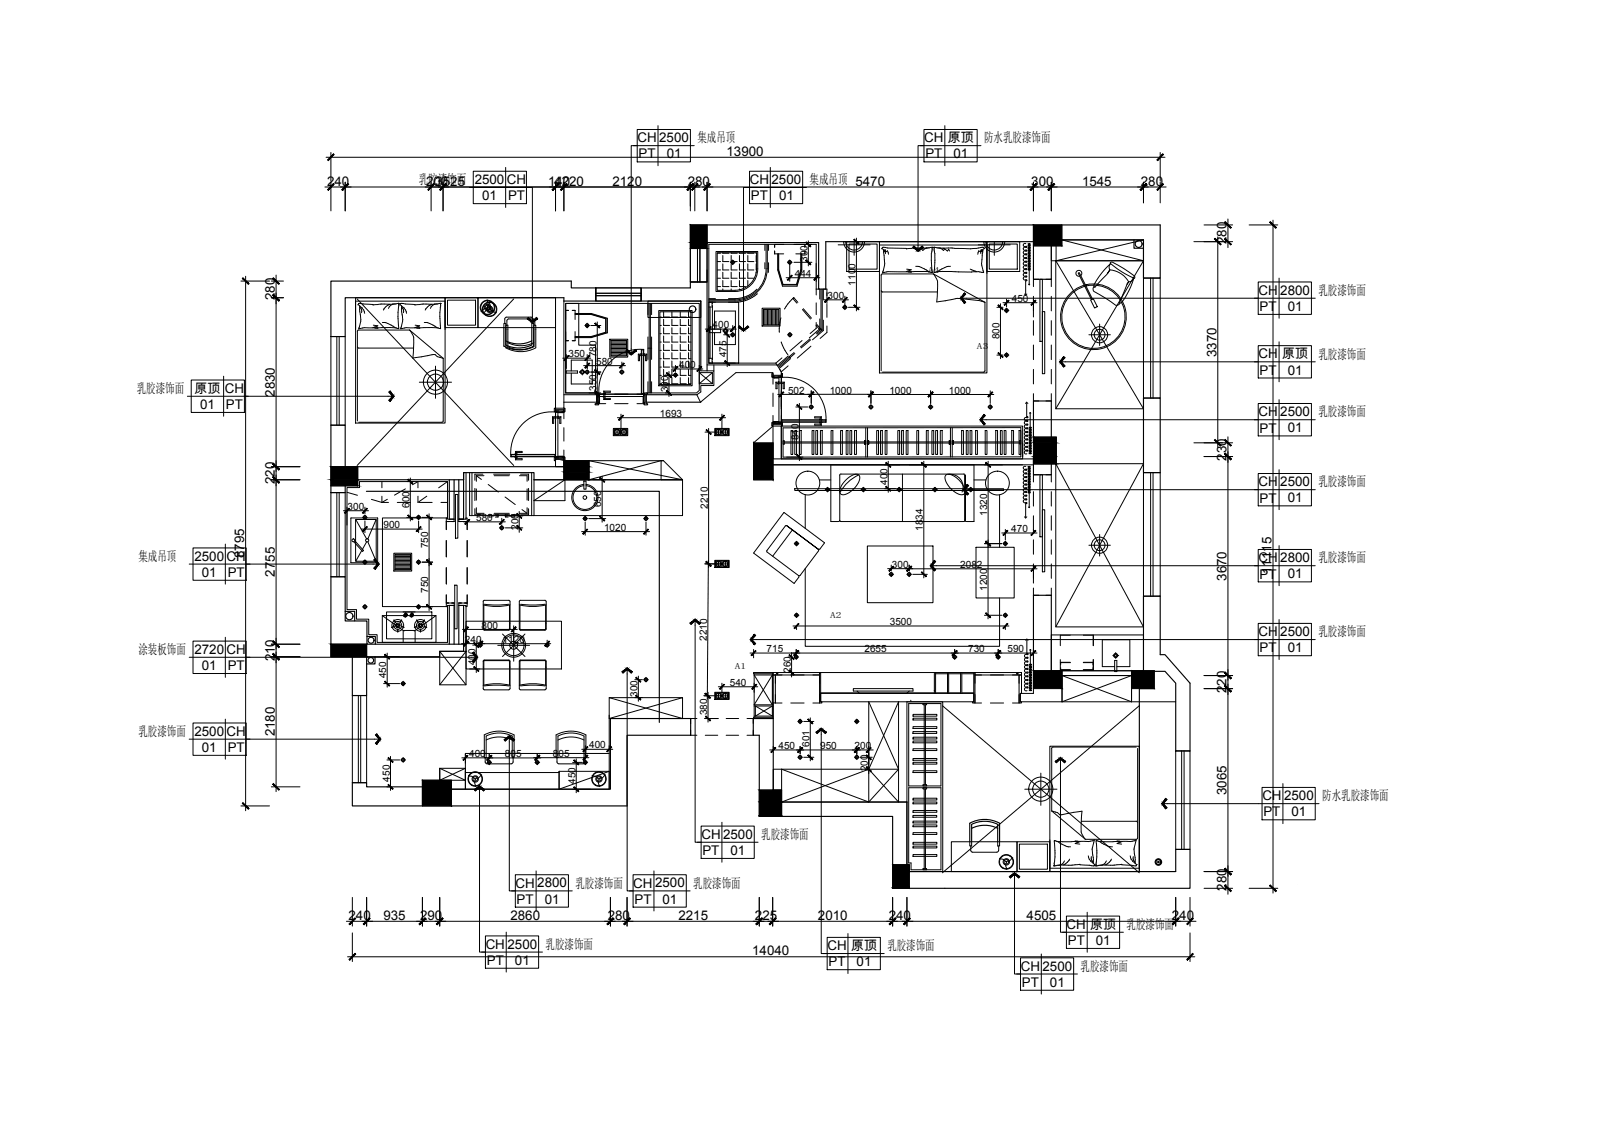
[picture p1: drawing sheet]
<svg xmlns="http://www.w3.org/2000/svg" width="420mm" height="297mm" viewBox="0 0 420 297" stroke-linecap="round" stroke-linejoin="round" font-family="sans-serif">
<defs><g id="words">
<g font-size="3.5">
<text x="166.2" y="37.1">CH</text>
<text x="166.4" y="41.3">PT</text>
<text x="171.8" y="37.1">2500</text>
<text x="173.8" y="41.3">01</text>
<text x="181.8" y="37.1">集成吊顶</text>
<text x="189.4" y="40.6">13900</text>
<text x="240.9" y="37.1">CH</text>
<text x="241.2" y="41.3">PT</text>
<text x="247" y="37.1">原顶</text>
<text x="248.5" y="41.3">01</text>
<text x="256.5" y="37.1">防水乳胶漆饰面</text>
<text x="123.7" y="48">2500</text>
<text x="132.1" y="48">CH</text>
<text x="195.4" y="48">CH</text>
<text x="201.1" y="48">2500</text>
<text x="85.3" y="48.4">240</text>
<text x="109.1" y="48">乳胶漆饰面</text>
<text x="111.1" y="48.4">200</text>
<text x="113.5" y="48.4">3525</text>
<text x="125.7" y="52.2">01</text>
<text x="132.4" y="52.2">PT</text>
<text x="142.9" y="48.4">140</text>
<text x="144.5" y="48.4">4220</text>
<text x="159.6" y="48.4">2120</text>
<text x="179.3" y="48.4">280</text>
<text x="195.7" y="52.2">PT</text>
<text x="203" y="52.2">01</text>
<text x="211" y="48">集成吊顶 5470</text>
<text x="268.8" y="48.4">300</text>
<text x="282" y="48.4">1545</text>
<text x="297.4" y="48.4">280</text>
<text x="319.7" y="63.6" transform="rotate(-90 319.7 63.6)">280</text>
<text x="328" y="76.8">CH</text>
<text x="333.7" y="76.8">2800</text>
<text x="343.6" y="76.9">乳胶漆饰面</text>
<text x="71.6" y="78.3" transform="rotate(-90 71.6 78.3)">280</text>
<text x="328.3" y="81">PT</text>
<text x="335.6" y="81">01</text>
<text x="317" y="93" transform="rotate(-90 317 93)">3370</text>
<text x="328" y="93.4">CH</text>
<text x="334.1" y="93.4">原顶</text>
<text x="343.6" y="93.4">乳胶漆饰面</text>
<text x="328.3" y="97.6">PT</text>
<text x="335.6" y="97.6">01</text>
<text x="35.6" y="102.4">乳胶漆饰面</text>
<text x="50.6" y="102.4">原顶</text>
<text x="52.1" y="106.6">01</text>
<text x="58.6" y="102.4">CH</text>
<text x="58.9" y="106.6">PT</text>
<text x="71.6" y="103.4" transform="rotate(-90 71.6 103.4)">2830</text>
<text x="328" y="108.5">CH</text>
<text x="328.3" y="112.7">PT</text>
<text x="333.7" y="108.5">2500</text>
<text x="335.6" y="112.7">01</text>
<text x="343.6" y="108.5">乳胶漆饰面</text>
<text x="319.7" y="120" transform="rotate(-90 319.7 120)">230</text>
<text x="71.6" y="126.2" transform="rotate(-90 71.6 126.2)">220</text>
<text x="328" y="126.7">CH</text>
<text x="328.3" y="130.9">PT</text>
<text x="333.7" y="126.7">2500</text>
<text x="335.6" y="130.9">01</text>
<text x="343.6" y="126.7">乳胶漆饰面</text>
<text x="36.1" y="146.1">集成吊顶</text>
<text x="50.7" y="146.1">2500</text>
<text x="59.1" y="146.1">CH</text>
<text x="63.7" y="145.5" transform="rotate(-90 63.7 145.5)">8795</text>
<text x="328" y="146.5">CH</text>
<text x="331.4" y="149.6" transform="rotate(-90 331.4 149.6)">11115</text>
<text x="333.7" y="146.5">2800</text>
<text x="343.6" y="146.6">乳胶漆饰面</text>
<text x="52.6" y="150.3">01</text>
<text x="59.4" y="150.3">PT</text>
<text x="71.6" y="150.3" transform="rotate(-90 71.6 150.3)">2755</text>
<text x="319.7" y="151.3" transform="rotate(-90 319.7 151.3)">3670</text>
<text x="328.3" y="150.7">PT</text>
<text x="335.6" y="150.7">01</text>
<text x="328" y="165.8">CH</text>
<text x="333.7" y="165.8">2500</text>
<text x="343.6" y="165.8">乳胶漆饰面</text>
<text x="36.1" y="170.4">涂装板饰面</text>
<text x="50.7" y="170.4">2720</text>
<text x="59.1" y="170.4">CH</text>
<text x="71.6" y="172.3" transform="rotate(-90 71.6 172.3)">210</text>
<text x="328.3" y="170">PT</text>
<text x="335.6" y="170">01</text>
<text x="52.6" y="174.6">01</text>
<text x="59.4" y="174.6">PT</text>
<text x="319.7" y="180.6" transform="rotate(-90 319.7 180.6)">220</text>
<text x="36.1" y="191.7">乳胶漆饰面</text>
<text x="50.7" y="191.7">2500</text>
<text x="59.1" y="191.7">CH</text>
<text x="71.6" y="191.9" transform="rotate(-90 71.6 191.9)">2180</text>
<text x="52.6" y="195.9">01</text>
<text x="59.4" y="195.9">PT</text>
<text x="319.7" y="207.1" transform="rotate(-90 319.7 207.1)">3065</text>
<text x="329" y="208.5">CH</text>
<text x="334.7" y="208.5">2500</text>
<text x="344.6" y="208.6">防水乳胶漆饰面</text>
<text x="329.3" y="212.7">PT</text>
<text x="336.6" y="212.7">01</text>
<text x="182.8" y="218.6">CH</text>
<text x="188.5" y="218.6">2500</text>
<text x="198.4" y="218.6">乳胶漆饰面</text>
<text x="183.1" y="222.8">PT</text>
<text x="190.4" y="222.8">01</text>
<text x="134.4" y="231.3">CH</text>
<text x="140.1" y="231.2">2800</text>
<text x="150" y="231.3">乳胶漆饰面</text>
<text x="165.1" y="231.3">CH</text>
<text x="170.8" y="231.2">2500</text>
<text x="180.7" y="231.3">乳胶漆饰面</text>
<text x="319.7" y="232.1" transform="rotate(-90 319.7 232.1)">280</text>
<text x="90.8" y="239.7">240</text>
<text x="99.9" y="239.7">935</text>
<text x="109.5" y="239.7">290</text>
<text x="133" y="239.7">2860</text>
<text x="134.7" y="235.5">PT</text>
<text x="142" y="235.5">01</text>
<text x="158.4" y="239.7">280</text>
<text x="165.4" y="235.5">PT</text>
<text x="172.7" y="235.5">01</text>
<text x="176.8" y="239.7">2215</text>
<text x="196.8" y="239.7">225</text>
<text x="213.2" y="239.7">2010</text>
<text x="231.7" y="239.7">240</text>
<text x="267.6" y="239.7">4505</text>
<text x="305.4" y="239.7">240</text>
<text x="278" y="242">CH</text>
<text x="284.1" y="242">原顶</text>
<text x="293.6" y="242.1">乳胶漆饰面</text>
<text x="126.6" y="247.2">CH</text>
<text x="126.9" y="251.4">PT</text>
<text x="132.3" y="247.2">2500</text>
<text x="134.2" y="251.4">01</text>
<text x="142.2" y="247.2">乳胶漆饰面</text>
<text x="196.1" y="248.9">14040</text>
<text x="215.7" y="247.6">CH</text>
<text x="216" y="251.8">PT</text>
<text x="221.7" y="247.6">原顶</text>
<text x="223.3" y="251.8">01</text>
<text x="231.3" y="247.6">乳胶漆饰面</text>
<text x="278.3" y="246.3">PT</text>
<text x="285.6" y="246.2">01</text>
<text x="266.1" y="252.9">CH</text>
<text x="266.3" y="257.1">PT</text>
<text x="271.7" y="252.9">2500</text>
<text x="273.7" y="257.1">01</text>
<text x="281.7" y="253">乳胶漆饰面</text>
</g>
<g font-size="2.6">
<text x="210.5" y="68.2" transform="rotate(-90 210.5 68.2)">300</text>
<text x="207.2" y="72.2">444</text>
<text x="215.7" y="77.9">300</text>
<text x="223" y="74.4" transform="rotate(-90 223 74.4)">1100</text>
<text x="263.7" y="78.7">450</text>
<text x="185.7" y="85.5">400</text>
<text x="260.6" y="88.5" transform="rotate(-90 260.6 88.5)">800</text>
<text x="148.2" y="93.1">350</text>
<text x="155.4" y="95">580</text>
<text x="155.5" y="93" transform="rotate(-90 155.5 93)">780</text>
<text x="177" y="95.9">400</text>
<text x="189.3" y="93.1" transform="rotate(-90 189.3 93.1)">475</text>
<text x="155.5" y="101.8" transform="rotate(-90 155.5 101.8)">350</text>
<text x="174.2" y="102.2" transform="rotate(-90 174.2 102.2)">300</text>
<text x="205.4" y="102.6">502</text>
<text x="216.3" y="102.5">1000</text>
<text x="231.8" y="102.6">1000</text>
<text x="247.3" y="102.6">1000</text>
<text x="172" y="108.6">1693</text>
<text x="208.1" y="114.7" transform="rotate(-90 208.1 114.7)">840</text>
<text x="231.3" y="126.4" transform="rotate(-90 231.3 126.4)">400</text>
<text x="90.6" y="132.9">300</text>
<text x="99.9" y="137.6">900</text>
<text x="106.7" y="132.3" transform="rotate(-90 106.7 132.3)">600</text>
<text x="124.1" y="135.8">580</text>
<text x="156.7" y="132.2" transform="rotate(-90 156.7 132.2)">650</text>
<text x="184.5" y="132.6" transform="rotate(-90 184.5 132.6)">2210</text>
<text x="257.3" y="134.4" transform="rotate(-90 257.3 134.4)">1320</text>
<text x="111.6" y="142.8" transform="rotate(-90 111.6 142.8)">750</text>
<text x="135.1" y="138.1" transform="rotate(-90 135.1 138.1)">200</text>
<text x="157.5" y="138.3">1020</text>
<text x="240.6" y="138.4" transform="rotate(-90 240.6 138.4)">1834</text>
<text x="263.6" y="138.6">470</text>
<text x="232.5" y="148">300</text>
<text x="250.3" y="148">2082</text>
<text x="111.6" y="154.5" transform="rotate(-90 111.6 154.5)">750</text>
<text x="257.3" y="154" transform="rotate(-90 257.3 154)">1200</text>
<text x="121.2" y="167.5">240</text>
<text x="125.5" y="163.8">800</text>
<text x="131" y="167.5">1120</text>
<text x="184.2" y="167" transform="rotate(-90 184.2 167)">2210</text>
<text x="231.9" y="162.9">3500</text>
<text x="123.9" y="173.3" transform="rotate(-90 123.9 173.3)">400</text>
<text x="199.8" y="169.9">715</text>
<text x="225.3" y="169.9">2655</text>
<text x="252.3" y="169.9">730</text>
<text x="262.6" y="169.9">590</text>
<text x="100.7" y="176.7" transform="rotate(-90 100.7 176.7)">450</text>
<text x="190.2" y="178.7">540</text>
<text x="206.1" y="175.4" transform="rotate(-90 206.1 175.4)">260</text>
<text x="166.2" y="181.6" transform="rotate(-90 166.2 181.6)">300</text>
<text x="184.3" y="186.4" transform="rotate(-90 184.3 186.4)">380</text>
<text x="122.3" y="197.3">400</text>
<text x="131.6" y="197.3">805</text>
<text x="144.1" y="197.2">805</text>
<text x="153.6" y="195">400</text>
<text x="202.9" y="195.2">450</text>
<text x="211" y="194.6" transform="rotate(-90 211 194.6)">601</text>
<text x="213.8" y="195.2">950</text>
<text x="222.8" y="195.2">200</text>
<text x="101.6" y="203.6" transform="rotate(-90 101.6 203.6)">450</text>
<text x="226.2" y="201" transform="rotate(-90 226.2 201)">200</text>
<text x="150" y="204.3" transform="rotate(-90 150 204.3)">450</text>
</g>
<g font-size="2.2">
<text x="241.9" y="71.2">A4</text>
<text x="254.6" y="90.9">A3</text>
<text x="216.4" y="161.1">A2</text>
<text x="191.5" y="174.4">A1</text>
</g>
</g></defs>
<g fill="none" stroke="#000" stroke-width=".26">
<path d="M165.1 38h15.8M166.1 33.7h13.9v8.5h-13.9zM171.5 32.7v10.5M239.8 38h15.9M240.8 33.7h13.9v8.5h-13.9zM246.3 32.7v10.5M122.4 48.9h15.8M123.4 44.6h13.8v8.5h-13.8zM131.8 43.6v10.5M194.4 48.9h15.8M195.4 44.6h13.8v8.5h-13.8zM200.8 43.6v10.5"/>
<path d="M327 77.7h15.8M327.9 73.5h13.9v8.4h-13.9zM333.4 72.5v10.4M49.8 99h13.9v8.5h-13.9zM58.3 98v10.5M327 94.3h15.8M327.9 90.1h13.9v8.4h-13.9zM333.4 89.1v10.4M48.8 103.3h15.9M327 109.4h15.8M327.9 105.1h13.9v8.5h-13.9zM333.4 104.1v10.5"/>
<path d="M327 127.6h15.8M327.9 123.4h13.9v8.4h-13.9zM333.4 122.4v10.4M49.3 147h15.9M50.3 142.8h13.9v8.4h-13.9zM58.7 141.8v10.4M327 147.4h15.8M327.9 143.2h13.9v8.4h-13.9zM333.4 142.2v10.4M49.3 171.3h15.9M50.3 167h13.9v8.5h-13.9zM58.7 166.1v10.4"/>
<path d="M327 166.6h15.8M327.9 162.4h13.9v8.5h-13.9zM333.4 161.4v10.5M49.3 192.6h15.9M50.3 188.4h13.9v8.4h-13.9zM58.7 187.4v10.4M181.8 219.5h15.8M182.7 215.2h13.9v8.5h-13.9zM188.2 214.2v10.5M327.9 209.4h15.9M328.9 205.2h13.9v8.4h-13.9zM334.4 204.2v10.4"/>
<path d="M133.3 232.1h15.9M134.3 227.9h13.9v8.5h-13.9zM139.7 226.9v10.5M164 232.1h15.9M165 227.9h13.9v8.5h-13.9zM170.4 226.9v10.5M278 238.7h13.8v8.4h-13.8zM283.4 237.7v10.4M125.5 248.1h15.9M126.5 243.9h13.9v8.4h-13.9zM131.9 242.9v10.4M214.6 248.5h15.9"/>
<path d="M215.6 244.2h13.9v8.5h-13.9zM221 243.2v10.5M265 253.8h15.8M266 249.6h13.8v8.4h-13.8zM271.4 248.6v10.4M277 242.9h15.8"/>
</g>
<!-- layer: 0 -->
<g fill="none" stroke="#000" stroke-width=".26">
<path d="M166.1 38h-1.6v54.1l-1-1-.3 .3 1.3 1 1.4-1-.3-.3-1.1 1M240.8 38h-1.5v27.1l-1.1-1-.3 .3 1.4 1 1.3-1-.2-.3-1.1 1M137.2 48.9h1.6v34.8l-1.1-1-.3 .4 1.4 1 1.3-1-.3-.4-1 1M195.4 48.9h-1.6v37l-1.1-1-.2 .3 1.3 1.1 1.3-1.1-.2-.3-1.1 1M127 78.1a2.55 2.55 0 0 1 .1 2M250.7 77.7l1 1.1-.3 .2-1-1.3 1-1.4 .3 .3-1 1.1h77.2M127.1 80.1a2.45 2.45 0 0 0 1.8 .9M127.1 80.1a2.44 2.44 0 0 0-1.7 1.1M131.3 85.4v-1.1h.5v1.1M131.6 83.1v1.2M132 82.6l-.4 .5M132.1 82.6h6.3l.4 .5"/>
<path d="M138.6 85.4v-1.1h.5v1.1M138.9 83.1v1.2M276.6 94.3l1 1.1-.4 .2-1-1.3 1-1.4 .4 .3-1 1.1h51.3M63.7 103.3h38.7l-1 1 .3 .3 1-1.3-1-1.4-.3 .3 1 1.1M255.8 109.4l1 1-.3 .3-1-1.3 1-1.4 .3 .3-1 1.1h72.1M251.5 127.6l.9 1.1-.3 .2-1-1.3 1-1.3 .3 .2-.9 1.1h76.4M64.2 147h34.2l-1 1 .4 .3 1-1.3-1-1.4-.4 .3 1 1.1M242.9 147.4l1 1.1-.4 .2-1-1.3 1-1.3 .4 .2-1 1.1h85M64.2 171.3h59.9l-1 1 .3 .3 1.1-1.3-1.1-1.4-.3 .3 1 1.1M163.5 174.4l-1.1 1-.3-.4 1.4-1 1.3 1-.3 .4-1-1v57.7h1.5M181.2 161.7l-1.1 1-.3-.3 1.4-1 1.3 1-.2 .3-1.1-1v57.8h1.5M195.9 166.6l1 1.1-.3 .3-1-1.4 1-1.3 .3 .3-1 1h132"/>
<path d="M64.2 192.6h34.7l-1 1.1 .3 .2 1-1.3-1-1.4-.3 .3 1 1.1M132.8 192.1l-1.1 1-.3-.4 1.4-1 1.3 1-.3 .4-1-1v40h1.5M214.1 190.1l-1.1 1-.3-.3 1.4-1 1.3 1-.3 .3-1-1v58.4h1.5M276.4 197.7l-1.1 1-.2-.3 1.3-1 1.3 1-.2 .3-1.1-1v45.2h1.6M125 205.1l-1.1 1-.3-.3 1.4-1.1 1.3 1.1-.3 .3-1-1v43h1.5M252.8 219.3v1.1h.5v-1.1M260 219.3v1.1h.5v-1.1M303.2 209.4l1 1.1-.4 .2-1-1.3 1-1.4 .4 .3-1 1.1h24.7M253 220.4l.1 1.4 .4 .2 6.3 .1 .5-.5M260.3 220.4v1.2M260.5 223.6a2.35 2.35 0 0 1 1.8 1M262.3 224.6a2.52 2.52 0 0 0 .1 2"/>
<path d="M264 223.5a2.5 2.5 0 0 1-1.7 1.1M264.4 227.8l-1 .9-.3-.3 1.3-1 1.4 1-.3 .3-1.1-.9v26h1.6"/>
<circle cx="127.1" cy="80.1" r="1.77"/>
<circle cx="127.1" cy="80.1" r="1.89"/>
<circle cx="127.1" cy="80.1" r=".59"/>
<circle cx="127.1" cy="80.1" r=".82"/>
<circle cx="262.3" cy="224.6" r="1.77"/>
<circle cx="262.3" cy="224.6" r=".83"/>
<circle cx="262.3" cy="224.6" r=".59"/>
<circle cx="262.3" cy="224.6" r="1.89"/>
</g>
<g fill="#000" stroke="#000" stroke-width=".26">
<path d="M86.9 47.9l-1.5 1.5 .1 .2zM86.9 47.9l.2 .1-1.6 1.6z"/>
<path d="M86.9 40.1l-1.4 1.7 1.6-1.5zM86.9 40.1l-1.4 1.7-.1-.1z"/>
<path d="M90.7 47.9l-1.4 1.7 1.5-1.6zM90.7 47.9l-1.4 1.7-.2-.2z"/>
<path d="M90.7 47.9l-1.4 1.7 1.5-1.6zM90.7 47.9l-1.4 1.7-.2-.2z"/>
<path d="M143.9 49.4l.2 .2 1.4-1.7zM145.5 47.9l.1 .1-1.5 1.6z"/>
<path d="M143.9 49.4l.2 .2 1.4-1.7zM145.5 47.9l.1 .1-1.5 1.6z"/>
<path d="M147.7 47.9l-1.4 1.7 1.5-1.6zM147.7 47.9l-1.4 1.7-.2-.2z"/>
<path d="M147.7 47.9l-1.4 1.7 1.5-1.6zM147.7 47.9l-1.4 1.7-.2-.2z"/>
<path d="M179.1 49.4l.1 .2 1.4-1.7zM180.6 47.9l.2 .1-1.6 1.6z"/>
<path d="M179.1 49.4l.1 .2 1.4-1.7zM180.6 47.9l.2 .1-1.6 1.6z"/>
<path d="M185 47.9l-1.4 1.7 1.5-1.6zM185 47.9l-1.4 1.7-.2-.2z"/>
<path d="M185 47.9l-1.4 1.7 1.5-1.6zM185 47.9l-1.4 1.7-.2-.2z"/>
<path d="M270 47.9l-1.5 1.5 .2 .2zM270 47.9l.2 .1-1.5 1.6z"/>
<path d="M270 47.9l-1.5 1.5 .2 .2zM270 47.9l.2 .1-1.5 1.6z"/>
<path d="M274.7 47.9l-1.4 1.7 1.6-1.6zM274.7 47.9l-1.4 1.7-.2-.2z"/>
<path d="M274.7 47.9l-1.4 1.7 1.6-1.6zM274.7 47.9l-1.4 1.7-.2-.2z"/>
<path d="M297.2 49.4l.1 .2 1.4-1.7zM298.7 47.9l.2 .1-1.6 1.6z"/>
<path d="M297.2 49.4l.1 .2 1.4-1.7zM298.7 47.9l.2 .1-1.6 1.6z"/>
<path d="M301.5 41.7l.2 .1 1.4-1.7zM303.1 40.1l.1 .2-1.5 1.5z"/>
<path d="M303.1 47.9l-1.4 1.7 1.5-1.6zM303.1 47.9l-1.4 1.7-.2-.2z"/>
<path d="M319.2 57.9l1.7 1.4-1.5-1.6zM319.2 57.9l1.7 1.4-.1 .2z"/>
<path d="M330.9 57.9l1.6 1.6 .2-.2zM330.9 57.9l.2-.2 1.6 1.6z"/>
<path d="M63.2 72.5l1.5 1.6 .2-.2zM63.3 72.4l1.6 1.5-1.7-1.4z"/>
<path d="M71.1 72.5l1.7 1.4-1.5-1.5zM71.1 72.5l1.7 1.4-.1 .2z"/>
<path d="M71.1 76.9l1.6 1.5 .1-.1zM71.1 76.9l.2-.2 1.5 1.6z"/>
<path d="M71.1 76.9l1.6 1.5 .1-.1zM71.1 76.9l.2-.2 1.5 1.6z"/>
<path d="M206.4 71.7l-1.1 1.3 1.2-1.2zM206.4 71.7l-1.1 1.3-.1-.1z"/>
<path d="M210.2 67.7l-.2 .1 1.3 1.1zM210 67.8l1.3 1.1-.1 .1z"/>
<path d="M210 63.2l1.2 1.1 .1-.1zM210 63.2l.2-.2 1.1 1.2z"/>
<path d="M213.3 71.7l-1.2 1.2 .1 .1zM213.3 71.7l.1 .1-1.2 1.2z"/>
<path d="M216.1 77.5l-1.1 1.3 1.2-1.2zM216.1 77.5l-1.1 1.3-.1-.2z"/>
<path d="M219.6 78.6l.1 .2 1-1.3zM220.7 77.5l.1 .1-1.1 1.2z"/>
<path d="M222.7 79.4l-.1 .1 1.3 1.1zM222.6 79.5l1.3 1.1-.2 .1z"/>
<path d="M222.6 62.4l1.1 1.2 .2-.1zM222.6 62.4l.1-.1 1.2 1.2z"/>
<path d="M238.2 64.1l1.1 1-1.4-.7zM237.9 64.4l1.4 1v-.3z"/>
<path d="M239.3 65.1l1.3-.7-.2-.3zM239.3 65.1l1.3-.7-1.3 1z"/>
<path d="M250.7 77.7l.7 1.3 .3-.2zM250.4 77.7h.3l.7 1.3z"/>
<path d="M251.4 76.3l.3 .3-1 1.1zM251.4 76.3l-1 1.4h.3z"/>
<path d="M262.9 78.2l-1.1 1.3 1.2-1.1zM262.9 78.2l-1.1 1.3-.1-.1z"/>
<path d="M268.7 79.4l.1 .1 1.1-1.3zM269.9 78.2l.1 .2-1.2 1.1z"/>
<path d="M316.5 62.3l1.6 1.5 .2-.1zM316.5 62.3l.2-.2 1.6 1.6z"/>
<path d="M319.2 62.3l1.6 1.5 .1-.1zM319.2 62.3l.2-.2 1.5 1.6z"/>
<path d="M137.7 82.7l1.1 1-1.4-.6zM137.4 83.1l1.4 1v-.4z"/>
<path d="M138.8 83.7l1.3-.6-.3-.4zM138.8 83.7l1.3-.6-1.3 1z"/>
<path d="M148.1 92.7l-1 1.3 1.2-1.2zM148.1 92.7l-1 1.3-.1-.1z"/>
<path d="M153.6 92.7l-1.2 1.2 .1 .1zM153.6 92.7l.1 .1-1.2 1.2z"/>
<path d="M153.6 94.6l-1.1 1.3 1.2-1.2zM152.4 95.8l1.2-1.2-1.1 1.3z"/>
<path d="M155 96.4l1.3 1.1-1.1-1.2zM155 96.4l1.3 1.1-.1 .1z"/>
<path d="M155 96.4l1.2 1.2 .1-.1zM155 96.4l.2-.1 1.1 1.2z"/>
<path d="M155 84.3l1.2 1.1 .1-.1zM155 84.3l.2-.1 1.1 1.1z"/>
<path d="M161.4 95.8l.2 .1 1-1.3zM162.6 94.6l.1 .1-1.1 1.2z"/>
<path d="M163.5 91.1l1 1-1.3-.7zM163.2 91.4l1.3 1v-.3z"/>
<path d="M164.5 92.1l1.4-.7-.3-.3zM164.5 92.1l1.4-.7-1.4 1z"/>
<path d="M173.7 97.2l1.2 1.2 .1-.1zM173.7 97.2l.2-.1 1.1 1.2z"/>
<path d="M176.6 95.5l-1.1 1.3 1.2-1.2zM176.6 95.5l-1.1 1.3-.1-.2z"/>
<path d="M181.6 96.6l.2 .2 1-1.3zM182.8 95.5l.1 .1-1.1 1.2z"/>
<path d="M185.3 85.1l-1.1 1.3 1.2-1.2zM185.3 85.1l-1.1 1.3-.1-.1z"/>
<path d="M189 94l-.1 .1 1.3 1zM188.9 94.1l1.3 1-.1 .2z"/>
<path d="M188.9 86.7l1.2 1.2 .1-.1zM189 86.6l1.2 1.2-1.3-1.1z"/>
<path d="M190.3 86.3l.2 .1 1-1.3zM191.5 85.1l.1 .1-1.1 1.2z"/>
<path d="M192.7 84.9l1.1 1-1.3-.7zM192.5 85.2l1.3 1.1v-.4z"/>
<path d="M193.8 85.9l1.3-.7-.2-.3zM193.8 85.9l1.3-.7-1.3 1.1z"/>
<path d="M260.3 91.9l-.2 .1 1.3 1zM260.1 92l1.3 1-.1 .2z"/>
<path d="M260.1 79.5l1.2 1.2 .1-.1zM260.3 79.4l1.1 1.2-1.3-1.1z"/>
<path d="M276.6 94.3l.6 1.3 .4-.2zM276.2 94.3h.4l.6 1.3z"/>
<path d="M277.2 92.9l.4 .3-1 1.1zM277.2 92.9l-1 1.4h.4z"/>
<path d="M101.4 102.2l1 1.1-.7-1.4zM101.7 101.9l1 1.4h-.3z"/>
<path d="M102.4 103.3l-.7 1.3-.3-.3zM102.4 103.3l-.7 1.3 1-1.3z"/>
<path d="M155 101.9l1.3 1-1.1-1.2zM155 101.9l1.3 1-.1 .1z"/>
<path d="M162.4 108.2l-1.1 1.3 1.2-1.2zM162.4 108.2l-1.1 1.3-.1-.1z"/>
<path d="M173.9 101.7l-.2 .2 1.3 1zM173.7 101.9l1.3 1-.1 .1z"/>
<path d="M184.1 112.1l1.1 1.1 .1-.1zM184.2 111.9l1.1 1.2-1.2-1z"/>
<path d="M187.5 109.4l.2 .1 1-1.3zM188.7 108.2l.1 .1-1.1 1.2z"/>
<path d="M204.2 102.1l-1.1 1.3 1.2-1.1zM204.2 102.1l-1.1 1.3-.1-.1z"/>
<path d="M207.8 118.4l-.1 .2 1.3 1zM207.7 118.6l1.3 1-.1 .1z"/>
<path d="M207.7 105.5l1.2 1.2 .1-.1zM207.7 105.5l.1-.1 1.2 1.2z"/>
<path d="M210.8 103.3l.1 .1 1.1-1.3zM212 102.1l.1 .2-1.2 1.1z"/>
<path d="M212 102.1l-1.1 1.3 1.2-1.2zM212 102.1l-1.1 1.3-.1-.1z"/>
<path d="M226.3 103.3l.2 .1 1-1.3zM227.5 102.1l.1 .1-1.1 1.2z"/>
<path d="M227.5 102.1l-1 1.3 1.1-1.1zM226.3 103.3l1.2-1.2-1 1.3z"/>
<path d="M241.9 103.3l.1 .1 1.1-1.3zM243.1 102.1l.1 .2-1.2 1.1z"/>
<path d="M243.1 102.1l-1.1 1.3 1.2-1.1zM243.1 102.1l-1.1 1.3-.1-.1z"/>
<path d="M255.8 109.4l.7 1.3 .3-.3zM255.5 109.4h.3l.7 1.3z"/>
<path d="M256.5 108l.3 .3-1 1.1zM256.5 108l-1 1.4h.3z"/>
<path d="M257.5 103.3l.1 .1 1-1.3zM258.6 102.1l.2 .2-1.2 1.1z"/>
<path d="M316.5 114.7l1.8 1.4-1.6-1.6zM316.5 114.7l1.8 1.4-.2 .1z"/>
<path d="M319.4 114.5l-.2 .2 1.7 1.4zM319.2 114.7l1.7 1.4-.1 .1z"/>
<path d="M319.2 118.3l1.6 1.5 .1-.2zM319.2 118.3l.2-.2 1.5 1.5z"/>
<path d="M319.2 118.3l1.6 1.5 .1-.2zM319.2 118.3l.2-.2 1.5 1.5z"/>
<path d="M71.1 120.9l1.7 1.4-1.5-1.6zM71.1 120.9l1.7 1.4-.1 .1z"/>
<path d="M71.1 120.9l1.7 1.4-1.5-1.6zM71.1 120.9l1.7 1.4-.1 .1z"/>
<path d="M71.1 124.3l1.6 1.6 .1-.2zM71.1 124.3l.2-.1 1.5 1.5z"/>
<path d="M71.1 124.3l1.6 1.6 .1-.2zM71.1 124.3l.2-.1 1.5 1.5z"/>
<path d="M91 132.4l-1.1 1.3 1.2-1.1zM89.8 133.6l1.2-1.2-1.1 1.3z"/>
<path d="M95.6 132.4l-1.1 1.2 .1 .1zM95.6 132.4l.2 .2-1.2 1.1z"/>
<path d="M95.6 137.2l-1 1.3 1.2-1.2zM95.6 137.2l-1 1.3-.1-.1z"/>
<path d="M106.3 134.3l1.3 1-1.2-1.1zM106.3 134.3l1.3 1-.1 .1z"/>
<path d="M106.3 125l1.2 1.1 .1-.1zM106.4 124.8l1.2 1.2-1.3-1z"/>
<path d="M109.6 137.2l-1.1 1.2 .1 .1zM109.6 137.2l.2 .1-1.2 1.2z"/>
<path d="M111.2 134.3l1.2 1.1 .1-.1zM111.2 134.3l.1-.1 1.2 1.1z"/>
<path d="M122.3 135.3l-1 1.3 1.1-1.2zM122.3 135.3l-1 1.3-.2-.1z"/>
<path d="M130.1 136.5l.2 .1 1-1.3zM131.3 135.3l.1 .1-1.1 1.2z"/>
<path d="M134.8 133.8l-.1 .1 1.3 1.1zM134.7 133.9l1.3 1.1-.1 .1z"/>
<path d="M134.7 137l1.2 1.2 .1-.2zM134.8 136.9l1.2 1.1-1.3-1z"/>
<path d="M153 137.9l-1 1.3 1.2-1.2zM153 137.9l-1 1.3-.1-.2z"/>
<path d="M156.4 134.5l-.1 .1 1.3 1zM156.3 134.6l1.3 1-.1 .2z"/>
<path d="M156.3 124.5l1.2 1.2 .1-.2zM156.3 124.5l.1-.1 1.2 1.1z"/>
<path d="M167.7 139l.1 .2 1.1-1.3zM168.9 137.9l.1 .1-1.2 1.2z"/>
<path d="M231 126.7l-.1 .1 1.3 1.1zM230.9 126.8l1.3 1.1-.2 .1z"/>
<path d="M230.9 120.6l1.1 1.2 .2-.2zM230.9 120.6l.1-.1 1.2 1.1z"/>
<path d="M240.1 120.6l1.2 1.2 .1-.2zM240.1 120.6l.2-.1 1.1 1.1z"/>
<path d="M251.5 127.6l.6 1.3 .3-.2zM251.1 127.6h.4l.6 1.3z"/>
<path d="M252.1 126.3l.3 .2-.9 1.1zM252.1 126.3l-1 1.3h.4z"/>
<path d="M256.9 120.6l1.2 1.2 .1-.2zM257 120.5l1.2 1.1-1.3-1z"/>
<path d="M262.6 138.2l-1.1 1.3 1.2-1.2zM262.6 138.2l-1.1 1.3-.1-.1z"/>
<path d="M268.7 139.4l.1 .1 1.1-1.3zM269.9 138.2l.1 .1-1.2 1.2z"/>
<path d="M97.4 145.9l1 1.1-.6-1.4zM97.8 145.6l1 1.4h-.4z"/>
<path d="M98.4 147l-.6 1.3-.4-.3zM98.4 147l-.6 1.3 1-1.3z"/>
<path d="M111.2 145.9l1.3 1.1-1.2-1.2zM111.2 145.9l1.3 1.1-.1 .1z"/>
<path d="M111.2 157.6l1.3 1-1.2-1.1zM111.2 157.6l1.3 1-.1 .2z"/>
<path d="M111.2 145.9l1.2 1.2 .1-.1zM111.2 145.9l.1-.1 1.2 1.2z"/>
<path d="M184.2 146.3l-.1 .1 1.2 1.1zM184.1 146.4l1.2 1.1-.1 .1z"/>
<path d="M184 146.4l1.1 1.2 .2-.2zM184 146.4l.1-.1 1.2 1.1z"/>
<path d="M232.8 147.5l-1 1.3 1.2-1.1zM232.8 147.5l-1 1.3-.1-.1z"/>
<path d="M236.3 148.7l.1 .1 1.1-1.3zM237.5 147.5l.1 .2-1.2 1.1z"/>
<path d="M237.5 147.6l-1.1 1.2 1.2-1.1zM237.5 147.6l-1.1 1.2-.1-.1z"/>
<path d="M240.3 149l-.2 .1 1.3 1.1zM240.1 149.1l1.3 1.1-.1 .1z"/>
<path d="M242.9 147.4l.6 1.3 .4-.2zM242.5 147.4h.4l.6 1.3z"/>
<path d="M243.5 146.1l.4 .2-1 1.1zM243.5 146.1l-1 1.3h.4z"/>
<path d="M257 141l-.1 .1 1.3 1.1zM256.9 141.1l1.3 1.1-.1 .1z"/>
<path d="M257 159.7l-.1 .1 1.3 1zM256.9 159.8l1.3 1-.1 .2z"/>
<path d="M256.9 141.1l1.2 1.2 .1-.1zM256.9 141.1l.1-.1 1.2 1.2z"/>
<path d="M268.7 148.7l.1 .1 1.1-1.2zM269.9 147.6l.1 .1-1.2 1.1z"/>
<path d="M71.1 167.2l1.7 1.4-1.5-1.6zM71.1 167.2l1.7 1.4-.1 .1z"/>
<path d="M71.1 167.2l1.7 1.4-1.5-1.6zM71.1 167.2l1.7 1.4-.1 .1z"/>
<path d="M71.1 170.4l1.6 1.6 .1-.2zM71.1 170.4l.2-.1 1.5 1.5z"/>
<path d="M71.1 170.4l1.6 1.6 .1-.2zM71.1 170.4l.2-.1 1.5 1.5z"/>
<path d="M100.3 177.6l1.3 1-1.2-1.1zM100.3 177.6l1.3 1-.2 .2z"/>
<path d="M100.3 170.6l1.1 1.2 .2-.2zM100.3 170.6l.1-.1 1.2 1.1z"/>
<path d="M120.8 168.2l.1 .2 1.1-1.3zM122 167.1l.1 .1-1.2 1.2z"/>
<path d="M122 163.3l-1.1 1.3 1.2-1.1zM122 163.3l-1.1 1.3-.1-.1z"/>
<path d="M123.1 170.2l1 1.1-.7-1.4zM123.4 169.9l1.1 1.4h-.4z"/>
<path d="M124.1 171.3l-.7 1.3-.3-.3zM124.1 171.3l-.7 1.3 1.1-1.3z"/>
<path d="M123.5 173.8l1.3 1-1.2-1.1zM123.5 173.8l1.3 1-.1 .2z"/>
<path d="M123.5 167.6l1.2 1.1 .1-.1zM123.5 167.6l.1-.2 1.2 1.2z"/>
<path d="M125.7 167.1l-1 1.3 1.1-1.2zM125.7 167.1l-1 1.3-.2-.2z"/>
<path d="M125.7 167.1l-1 1.3 1.1-1.2zM125.7 167.1l-1 1.3-.2-.2z"/>
<path d="M134.4 163.3l-1.1 1.2 .1 .1zM134.4 163.3l.1 .2-1.1 1.1z"/>
<path d="M142 168.2l.1 .2 1-1.3zM143.1 167.1l.1 .1-1.1 1.2z"/>
<path d="M162.1 175l.3 .4 1.1-1zM162.1 175l1.4-1v.4z"/>
<path d="M163.5 174.4l1.3 .6-.3 .4zM163.5 174v.4l1.3 .6z"/>
<path d="M165.7 176.6l1.2 1.2 .1-.2zM165.7 176.6l.2-.1 1.1 1.1z"/>
<path d="M179.8 162.4l.3 .3 1.1-1zM179.8 162.4l1.4-1v.3z"/>
<path d="M181.2 161.7l1.3 .7-.2 .3zM181.2 161.4v.3l1.3 .7z"/>
<path d="M188.7 178.3l-1 1.3 1.1-1.2zM188.7 178.3l-1 1.3-.2-.1z"/>
<path d="M195.9 179.5l.2 .1 1-1.3zM197.1 178.3l.1 .1-1.1 1.2z"/>
<path d="M195.9 166.6l.7 1.4 .3-.3zM195.6 166.6h.3l.7 1.4z"/>
<path d="M196.6 165.3l.3 .3-1 1zM196.6 165.3l-1 1.3h.3z"/>
<path d="M196.9 169.5l-1 1.3 1.2-1.1zM195.8 170.7l1.1-1.2-1 1.3z"/>
<path d="M205.8 170.6l-.1 .1 1.3 1zM205.7 170.7l1.3 1-.1 .2z"/>
<path d="M205.7 174.7l1.2 1.2 .1-.1zM205.7 174.7l.1-.1 1.2 1.2z"/>
<path d="M206.9 170.7l.1 .1 1.1-1.3zM208.1 169.5l.1 .2-1.2 1.1z"/>
<path d="M208.1 169.5l-1.1 1.3 1.2-1.1zM208.1 169.5l-1.1 1.3-.1-.1z"/>
<path d="M208.1 162.5l-1 1.3 1.2-1.2zM208.1 162.5l-1 1.3-.1-.2z"/>
<path d="M248.2 170.7l.1 .1 1.1-1.3zM249.4 169.5l.1 .2-1.2 1.1z"/>
<path d="M249.4 169.5l-1.1 1.3 1.2-1.1zM248.2 170.7l1.2-1.2-1.1 1.3z"/>
<path d="M259.5 170.7l.2 .1 1-1.3zM260.7 169.5l.1 .2-1.1 1.1z"/>
<path d="M260.7 169.5l-1 1.3 1.1-1.1zM259.5 170.7l1.2-1.2-1 1.3z"/>
<path d="M261.4 163.6l.1 .2 1.1-1.3zM262.6 162.5l.1 .1-1.2 1.2z"/>
<path d="M268.7 170.7l.1 .1 1.1-1.3zM269.9 169.5l.1 .2-1.2 1.1z"/>
<path d="M319.4 175.2l-.2 .1 1.7 1.4zM319.2 175.3l1.7 1.4-.1 .2z"/>
<path d="M319.4 175.2l-.2 .1 1.7 1.4zM319.2 175.3l1.7 1.4-.1 .2z"/>
<path d="M97.9 191.5l1 1.1-.7-1.4zM98.2 191.2l1 1.4h-.3z"/>
<path d="M98.9 192.6l-.7 1.3-.3-.2zM98.9 192.6l-.7 1.3 1-1.3z"/>
<path d="M101.1 197.5l1.2 1.2 .1-.2zM101.3 197.4l1.1 1.1-1.3-1z"/>
<path d="M121.8 196.8l-1 1.3 1.2-1.2zM120.7 198l1.1-1.2-1 1.3z"/>
<path d="M126.9 198l.1 .1 1.1-1.3zM128.1 196.8l.1 .1-1.2 1.2z"/>
<path d="M128.1 196.9l-1.1 1.2 1.2-1.1zM128.1 196.9l-1.1 1.2-.1-.1z"/>
<path d="M131.4 192.7l.3 .4 1.1-1zM131.4 192.7l1.4-1v.4z"/>
<path d="M132.8 192.1l1.3 .6-.3 .4zM132.8 191.7v.4l1.3 .6z"/>
<path d="M139.4 198l.1 .1 1.1-1.2zM140.6 196.9l.1 .1-1.2 1.1z"/>
<path d="M140.6 196.8l-1.1 1.3 1.2-1.2zM139.4 197.9l1.2-1.1-1.1 1.3z"/>
<path d="M149.6 198.1l1.1 1.2 .1-.1zM149.7 198l1.1 1.2-1.2-1.1z"/>
<path d="M153.1 196.8l-1.2 1.1 .1 .2zM153.1 196.8l.1 .1-1.2 1.2z"/>
<path d="M153.1 194.6l-1.1 1.3 1.2-1.2zM153.1 194.6l-1.1 1.3-.1-.2z"/>
<path d="M158.1 195.7l.2 .2 1-1.3zM159.3 194.6l.1 .1-1.1 1.2z"/>
<path d="M165.9 181.1l-.2 .2 1.3 1zM165.7 181.3l1.3 1-.1 .1z"/>
<path d="M183.7 180.7l1.3 1.1-1.2-1.2zM183.7 180.7l1.3 1.1-.1 .1z"/>
<path d="M184 186.6l-.1 .1 1.3 1zM183.9 186.7l1.3 1-.1 .2z"/>
<path d="M183.9 180.8l1.2 1.1 .1-.1zM183.9 180.8l.1-.1 1.2 1.1z"/>
<path d="M202.1 194.8l-1.1 1.3 1.2-1.2zM202.1 194.8l-1.1 1.3-.1-.2z"/>
<path d="M207.9 195.9l.1 .2 1.1-1.3zM209.1 194.8l.1 .1-1.2 1.2z"/>
<path d="M209.1 194.8l-1.1 1.3 1.2-1.2zM209.1 194.8l-1.1 1.3-.1-.2z"/>
<path d="M210.7 196.7l-.1 .1 1.3 1zM210.6 196.8l1.3 1-.2 .2z"/>
<path d="M210.6 187.5l1.1 1.1 .2-.1zM210.6 187.5l.1-.2 1.2 1.2z"/>
<path d="M212.7 190.8l.3 .3 1.1-1zM212.7 190.8l1.4-1v.3z"/>
<path d="M214.1 190.1l1.3 .7-.3 .3zM214.1 189.8v.3l1.3 .7z"/>
<path d="M222.7 195.9l.1 .2 1.1-1.3zM223.9 194.8l.1 .1-1.2 1.2z"/>
<path d="M222.7 195.9l.1 .2 1.1-1.3zM223.9 194.8l.1 .1-1.2 1.2z"/>
<path d="M225.9 196.7l-.1 .1 1.3 1zM225.8 196.8l1.3 1-.2 .2z"/>
<path d="M226.9 194.8l-1 1.3 1.2-1.2zM226.9 194.8l-1 1.3-.1-.2z"/>
<path d="M275.1 198.4l.2 .3 1.1-1zM275.1 198.4l1.3-1v.3z"/>
<path d="M276.4 197.7l1.3 .7-.2 .3zM276.4 197.4v.3l1.3 .7z"/>
<path d="M319.2 178.8l1.6 1.5 .1-.2zM319.2 178.8l.2-.2 1.5 1.5z"/>
<path d="M319.2 178.8l1.6 1.5 .1-.2zM319.2 178.8l.2-.2 1.5 1.5z"/>
<path d="M63.3 209.1l-.1 .2 1.7 1.4zM63.2 209.3l1.7 1.4-.2 .2z"/>
<path d="M71.1 204.3l1.7 1.4-1.5-1.5zM71.1 204.3l1.7 1.4-.1 .2z"/>
<path d="M101.1 204.5l1.3 1-1.1-1.1zM101.1 204.5l1.3 1-.1 .2z"/>
<path d="M123.6 205.8l.3 .3 1.1-1zM123.6 205.8l1.4-1.1v.4z"/>
<path d="M125 205.1l1.3 .7-.3 .3zM125 204.7v.4l1.3 .7z"/>
<path d="M149.7 205l-.1 .1 1.2 1.1zM149.6 205.1l1.2 1.1-.1 .1z"/>
<path d="M225.8 199.9l1.1 1.2 .2-.1zM225.8 199.9l.1-.1 1.2 1.2z"/>
<path d="M303.2 209.4l.6 1.3 .4-.2zM302.8 209.4h.4l.6 1.3z"/>
<path d="M303.8 208l.4 .3-1 1.1zM303.8 208l-1 1.4h.4z"/>
<path d="M96.3 239.2l-1.4 1.7 1.5-1.5zM96.3 239.2l-1.4 1.7-.2-.2z"/>
<path d="M96.3 239.2l-1.4 1.7 1.5-1.5zM96.3 239.2l-1.4 1.7-.2-.2z"/>
<path d="M115.3 239.2l-1.4 1.7 1.6-1.5zM115.3 239.2l-1.4 1.7-.1-.2z"/>
<path d="M115.3 239.2l-1.4 1.7 1.6-1.5zM115.3 239.2l-1.4 1.7-.1-.2z"/>
<path d="M164.1 239.2l-1.4 1.7 1.6-1.5zM164.1 239.2l-1.4 1.7-.1-.2z"/>
<path d="M164.1 239.2l-1.4 1.7 1.6-1.5zM164.1 239.2l-1.4 1.7-.1-.2z"/>
<path d="M202.1 239.2l-1.4 1.7 1.6-1.5zM200.5 240.7l1.6-1.5-1.4 1.7z"/>
<path d="M202.1 239.2l-1.4 1.7 1.6-1.5zM200.5 240.7l1.6-1.5-1.4 1.7z"/>
<path d="M237.1 239.2l-1.4 1.7 1.6-1.5zM235.5 240.7l1.6-1.5-1.4 1.7z"/>
<path d="M237.1 239.2l-1.4 1.7 1.6-1.5zM235.5 240.7l1.6-1.5-1.4 1.7z"/>
<path d="M263.1 228.4l.3 .3 1-.9zM263.1 228.4l1.3-1v.4z"/>
<path d="M264.4 227.8l1.4 .6-.3 .3zM264.4 227.4v.4l1.4 .6z"/>
<path d="M310.9 239.2l-1.4 1.7 1.5-1.5zM310.9 239.2l-1.4 1.7-.2-.2z"/>
<path d="M319.4 226.3l-.2 .1 1.7 1.4zM319.2 226.4l1.7 1.4-.1 .2z"/>
<path d="M319.4 226.3l-.2 .1 1.7 1.4zM319.2 226.4l1.7 1.4-.1 .2z"/>
<path d="M319.2 230.8l1.6 1.5 .1-.1zM319.2 230.8l.2-.2 1.5 1.6z"/>
<path d="M331.1 230.6l-.2 .2 1.8 1.4zM330.9 230.8l1.8 1.4-.2 .1z"/>
<path d="M91 240.7l.1 .2 1.4-1.7zM92.5 239.2l.2 .2-1.6 1.5z"/>
<path d="M92.5 248.4l-1.4 1.8 1.6-1.6zM92.5 248.4l-1.4 1.8-.1-.2z"/>
<path d="M109.3 240.7l.1 .2 1.4-1.7zM110.8 239.2l.2 .2-1.6 1.5z"/>
<path d="M109.3 240.7l.1 .2 1.4-1.7zM110.8 239.2l.2 .2-1.6 1.5z"/>
<path d="M158.2 240.7l.2 .2 1.4-1.7zM159.8 239.2l.1 .2-1.5 1.5z"/>
<path d="M158.2 240.7l.2 .2 1.4-1.7zM159.8 239.2l.1 .2-1.5 1.5z"/>
<path d="M197 240.7l.2 .2 1.4-1.7zM198.6 239.2l.1 .2-1.5 1.5z"/>
<path d="M197 240.7l.2 .2 1.4-1.7zM198.6 239.2l.1 .2-1.5 1.5z"/>
<path d="M231.8 240.7l.2 .2 1.4-1.7zM233.4 239.2l.1 .2-1.5 1.5z"/>
<path d="M231.8 240.7l.2 .2 1.4-1.7zM233.4 239.2l.1 .2-1.5 1.5z"/>
<path d="M305.6 240.7l.1 .2 1.4-1.7zM307.1 239.2l.2 .2-1.6 1.5z"/>
<path d="M305.6 240.7l.1 .2 1.4-1.7zM307.1 239.2l.2 .2-1.6 1.5z"/>
<path d="M310.9 248.4l-1.6 1.6 .2 .2zM310.9 248.4l.1 .2-1.5 1.6z"/>
</g>
<path d="M93.1 77.9l40.8 43.4M133.9 77.9l-40.8 43.4M275.2 67.9h22.8v38.6h-22.8zM275.2 67.9l22.8 38.6M298 67.9l-22.8 38.6M275.2 120.8h22.8v42.5h-22.8zM275.2 120.8l22.8 42.5M298 120.8l-22.8 42.5M245.6 183.9l51.4 43.5M297 183.9l-51.4 43.5" fill="none" stroke="#000" stroke-width=".26"/>
<g fill="none" stroke="#000" stroke-width=".26">
<path d="M190.4 68.3h1.2M191 67.7v1.3M205.2 68.3h1.3M205.8 67.7v1.3M218.5 63.8h8.3M219.9 63h5.4a2.72 2.72 0 0 1-2.7 2.7 2.72 2.72 0 0 1-2.7-2.7zM220.2 79.5v1.2M220.4 63a2.19 2.19 0 0 0 2.2 2.2 2.19 2.19 0 0 0 2.2-2.2M222.6 63v3.5M255 63.8h8.3M256.4 63a2.72 2.72 0 0 0 2.7 2.7 2.72 2.72 0 0 0 2.8-2.7h-5.5M257 63a2.19 2.19 0 0 0 2.1 2.2 2.19 2.19 0 0 0 2.2-2.2"/>
<path d="M259.2 63v3.5M109.3 99.6h8.4M113.5 95.4v8.4M152.4 96.9h1.3M152.4 84.8h1.3M153 84.2v1.2M153 96.3v1.3M158.9 88.4h4.7v4.6h-4.7zM159.3 88.7h4v4.1h-4zM159.3 92.5h4M159.3 92.2h4M159.3 91.8h4"/>
<path d="M159.3 91.5h4M159.3 91.2h4M159.3 90.8h4M159.3 90.5h4M159.3 90.1h4M159.3 89.8h4M159.3 89.4h4M159.3 89.1h4M159.3 88.7h4M161.5 96.9h1.2M162.1 96.3v1.3M175.4 97.7h1.3"/>
<path d="M176.1 97.1v1.2M190.4 87.2h1.2M191 86.6v1.2M198.6 80.3h4.7v4.7h-4.7zM199 80.6h4v4.1h-4zM199 80.6v4.1M199.3 80.6v4.1M199.7 80.6v4.1M200 80.6v4.1M200.4 80.6v4.1M200.7 80.6v4.1M201.1 80.6v4.1"/>
<path d="M201.4 80.6v4.1M201.8 80.6v4.1M202.1 80.6v4.1M202.5 80.6v4.1M202.8 80.6v4.1M205.3 87.2h1.2M205.9 86.6v1.2M219.6 80.1h1.2M261.7 92.5h1.3M261.7 80.9h1.3M262.4 80.3v1.2M262.4 91.9v1.2"/>
<path d="M283.8 87.2h5.6M286.6 84.4v5.6M159.9 111.6h3.7v1.9h-3.7zM160 111.8h3.4v1.5h-3.4zM160.2 112.6h1.3M160.8 112v1.2M161.7 111.8v1.5M162 112.6h1.3M162.6 112v1.2M186.3 111.6h3.7v1.9h-3.7zM186.5 111.8h3.4v1.5h-3.4zM186.7 112.6h1.2"/>
<path d="M187.3 112v1.2M188.2 111.8v1.5M188.4 112.6h1.3M189.1 112v1.2M210.8 106h1.3M211.4 105.4v1.3M226.4 106h1.2M227 105.4v1.3M241.9 106h1.3M242.6 105.4v1.3M257.5 106h1.2M258.1 105.4v1.3"/>
<path d="M94.5 134.8h1.2M95.1 134.2v1.2M108.5 134.8h1.2M109.1 134.2v1.2M130.2 137.5h1.2M130.8 136.9v1.3M151.9 135.1h1.2M152.5 134.5v1.2M167.8 135.1h1.2M168.4 134.5v1.2M207.2 127.3h54.4v.5h-54.4zM215.1 127.6h1.2"/>
<path d="M215.7 127v1.2M224.4 127.6h1.3M225 127v1.2M233.7 127.6h1.3M234.4 127v1.2M243.1 127.6h1.2M243.7 127v1.2M252.4 127.6h1.2M253 127v1.2M286.6 139.3v5.6M94.5 146.5h1.2M94.5 158.1h1.2"/>
<path d="M95.1 145.9v1.2M95.1 157.5v1.3M102.7 144.1h4.6v4.7h-4.6zM102.9 144.4h4.1v4.1h-4.1zM102.9 148.4h4.1M102.9 148.1h4.1M102.9 147.7h4.1M102.9 147.4h4.1M102.9 147.1h4.1M102.9 146.7h4.1M102.9 146.4h4.1M102.9 146h4.1"/>
<path d="M102.9 145.7h4.1M102.9 145.3h4.1M102.9 145h4.1M102.9 144.7h4.1M108.5 146.5h1.2M108.5 158.1h1.2M109.1 145.9v1.2M109.1 157.5v1.3M186.3 146h3.7v1.9h-3.7zM186.5 146.2h3.4v1.5h-3.4zM186.7 146.9h1.2M187.3 146.3v1.3"/>
<path d="M188.2 146.2v1.5M188.4 146.9h1.3M189.1 146.3v1.3M207 141.6h1.2M207.6 141v1.3M207.6 159.7v1.2M231.7 149.6h1.2M232.3 149v1.3M236.4 149.6h1.2M237 149v1.3M261.4 141.6h1.3M262 141v1.3"/>
<path d="M262 159.7v1.2M283.8 142.1h5.6M104.5 178.1h1.2M105.1 177.5v1.2M124.6 168.1h1.2M125.2 167.5v1.2M129.7 168.1h8.3M131 165.2l5.8 5.9M133.9 164v8.3M136.8 165.2l-5.8 5.9M142 168.1h1.2M142.6 167.5v1.2"/>
<path d="M167.8 177.1h1.2M168.4 176.5v1.2M206.9 171.2h1.2M207 160.3h1.2M207.5 170.6v1.2M248.2 171.2h1.2M248.8 170.6v1.2M259.6 171.2h1.2M260.2 170.6v1.2M261.4 160.3h1.3M104.5 198h1.2M105.1 197.4v1.2"/>
<path d="M126.9 198.6h1.2M127.5 198v1.3M139.4 198.6h1.3M140 198v1.3M151.9 198.6h1.3M152.6 198v1.3M186.3 180.4h3.7v1.8h-3.7zM186.5 180.5h3.4v1.6h-3.4zM186.7 181.3h1.2M187.3 180.7v1.2M188.2 180.5v1.6M188.4 181.3h1.3"/>
<path d="M189.1 180.7v1.2M207.9 188h1.3M207.9 197.3h1.3M208.5 187.4v1.2M208.5 196.7v1.2M222.7 188h1.2M222.7 197.3h1.2M223.3 187.4v1.2M223.3 196.7v1.2M267.1 205.6h8.4M271.3 201.4v8.4M301.7 224.6h.5"/>
<path d="M301.9 224.4v.4"/>
<circle cx="191" cy="68.3" r=".37"/>
<circle cx="191" cy="68.3" r=".46"/>
<circle cx="205.8" cy="68.3" r=".37"/>
<circle cx="205.8" cy="68.3" r=".46"/>
<circle cx="113.5" cy="99.6" r="2.11"/>
<circle cx="113.5" cy="99.6" r="3.1"/>
<circle cx="153" cy="84.8" r=".37"/>
<circle cx="153" cy="96.9" r=".46"/>
<circle cx="153" cy="84.8" r=".46"/>
<circle cx="153" cy="96.9" r=".37"/>
<circle cx="162.1" cy="96.9" r=".37"/>
<circle cx="162.1" cy="96.9" r=".46"/>
<circle cx="176" cy="97.7" r=".46"/>
<circle cx="176" cy="97.7" r=".37"/>
<circle cx="191" cy="87.2" r=".46"/>
<circle cx="191" cy="87.2" r=".37"/>
<circle cx="205.9" cy="87.2" r=".46"/>
<circle cx="205.9" cy="87.2" r=".37"/>
<circle cx="220.2" cy="80.1" r=".37"/>
<circle cx="220.2" cy="80.1" r=".46"/>
<circle cx="262.3" cy="80.9" r=".46"/>
<circle cx="262.3" cy="80.9" r=".37"/>
<circle cx="262.3" cy="92.5" r=".37"/>
<circle cx="262.3" cy="92.5" r=".46"/>
<circle cx="286.6" cy="87.2" r="1.41"/>
<circle cx="286.6" cy="87.2" r="2.11"/>
<circle cx="160.8" cy="112.6" r=".77"/>
<circle cx="160.8" cy="112.6" r=".62"/>
<circle cx="162.6" cy="112.6" r=".77"/>
<circle cx="162.6" cy="112.6" r=".62"/>
<circle cx="187.3" cy="112.6" r=".77"/>
<circle cx="187.3" cy="112.6" r=".62"/>
<circle cx="189.1" cy="112.6" r=".77"/>
<circle cx="189.1" cy="112.6" r=".62"/>
<circle cx="211.4" cy="106" r=".46"/>
<circle cx="211.4" cy="106" r=".37"/>
<circle cx="227" cy="106" r=".37"/>
<circle cx="227" cy="106" r=".46"/>
<circle cx="242.6" cy="106" r=".46"/>
<circle cx="242.6" cy="106" r=".37"/>
<circle cx="258.1" cy="106" r=".37"/>
<circle cx="258.1" cy="106" r=".46"/>
<circle cx="95.1" cy="134.8" r=".37"/>
<circle cx="95.1" cy="134.8" r=".46"/>
<circle cx="109.1" cy="134.8" r=".37"/>
<circle cx="109.1" cy="134.8" r=".46"/>
<circle cx="130.8" cy="137.5" r=".37"/>
<circle cx="130.8" cy="137.5" r=".46"/>
<circle cx="152.5" cy="135.1" r=".46"/>
<circle cx="152.5" cy="135.1" r=".37"/>
<circle cx="168.4" cy="135.1" r=".37"/>
<circle cx="168.4" cy="135.1" r=".46"/>
<circle cx="215.7" cy="127.6" r=".37"/>
<circle cx="215.7" cy="127.6" r=".46"/>
<circle cx="225" cy="127.6" r=".37"/>
<circle cx="225" cy="127.6" r=".46"/>
<circle cx="234.4" cy="127.6" r=".37"/>
<circle cx="234.4" cy="127.6" r=".46"/>
<circle cx="243.7" cy="127.6" r=".46"/>
<circle cx="243.7" cy="127.6" r=".37"/>
<circle cx="253" cy="127.6" r=".37"/>
<circle cx="253" cy="127.6" r=".46"/>
<circle cx="95.1" cy="146.5" r=".46"/>
<circle cx="95.1" cy="146.5" r=".37"/>
<circle cx="95.1" cy="158.1" r=".37"/>
<circle cx="95.1" cy="158.1" r=".46"/>
<circle cx="109.1" cy="158.1" r=".46"/>
<circle cx="109.1" cy="146.5" r=".46"/>
<circle cx="109.1" cy="146.5" r=".37"/>
<circle cx="109.1" cy="158.1" r=".37"/>
<circle cx="187.3" cy="146.9" r=".77"/>
<circle cx="187.3" cy="146.9" r=".62"/>
<circle cx="189.1" cy="146.9" r=".77"/>
<circle cx="189.1" cy="146.9" r=".62"/>
<circle cx="207.6" cy="141.6" r=".37"/>
<circle cx="207.6" cy="141.6" r=".46"/>
<circle cx="232.3" cy="149.6" r=".46"/>
<circle cx="232.3" cy="149.6" r=".37"/>
<circle cx="237" cy="149.6" r=".37"/>
<circle cx="237" cy="149.6" r=".46"/>
<circle cx="262" cy="141.6" r=".37"/>
<circle cx="262" cy="141.6" r=".46"/>
<circle cx="286.6" cy="142.1" r="1.41"/>
<circle cx="286.6" cy="142.1" r="2.11"/>
<circle cx="105.1" cy="178.1" r=".46"/>
<circle cx="105.1" cy="178.1" r=".37"/>
<circle cx="125.2" cy="168.1" r=".46"/>
<circle cx="125.2" cy="168.1" r=".37"/>
<circle cx="133.9" cy="168.1" r="3.1"/>
<circle cx="133.9" cy="168.1" r="2.7"/>
<circle cx="133.9" cy="168.1" r="1.03"/>
<circle cx="142.6" cy="168.1" r=".37"/>
<circle cx="142.6" cy="168.1" r=".46"/>
<circle cx="168.4" cy="177.1" r=".37"/>
<circle cx="168.4" cy="177.1" r=".46"/>
<circle cx="207.5" cy="171.2" r=".37"/>
<circle cx="207.5" cy="171.2" r=".46"/>
<circle cx="207.6" cy="160.3" r=".46"/>
<circle cx="207.6" cy="160.3" r=".37"/>
<circle cx="248.8" cy="171.2" r=".46"/>
<circle cx="248.8" cy="171.2" r=".37"/>
<circle cx="260.2" cy="171.2" r=".46"/>
<circle cx="260.2" cy="171.2" r=".37"/>
<circle cx="262" cy="160.3" r=".37"/>
<circle cx="262" cy="160.3" r=".46"/>
<circle cx="105.1" cy="198" r=".46"/>
<circle cx="105.1" cy="198" r=".37"/>
<circle cx="127.5" cy="198.6" r=".46"/>
<circle cx="127.5" cy="198.6" r=".37"/>
<circle cx="140" cy="198.6" r=".46"/>
<circle cx="140" cy="198.6" r=".37"/>
<circle cx="152.6" cy="198.6" r=".46"/>
<circle cx="152.6" cy="198.6" r=".37"/>
<circle cx="187.3" cy="181.3" r=".77"/>
<circle cx="187.3" cy="181.3" r=".62"/>
<circle cx="189.1" cy="181.3" r=".77"/>
<circle cx="189.1" cy="181.3" r=".62"/>
<circle cx="208.5" cy="197.3" r=".46"/>
<circle cx="208.5" cy="197.3" r=".37"/>
<circle cx="208.5" cy="188" r=".46"/>
<circle cx="208.5" cy="188" r=".37"/>
<circle cx="223.3" cy="188" r=".46"/>
<circle cx="223.3" cy="188" r=".37"/>
<circle cx="223.3" cy="197.3" r=".46"/>
<circle cx="223.3" cy="197.3" r=".37"/>
<circle cx="271.3" cy="205.6" r="2.11"/>
<circle cx="271.3" cy="205.6" r="3.1"/>
<circle cx="301.9" cy="224.6" r=".86"/>
<circle cx="301.9" cy="224.6" r=".71"/>
<circle cx="301.9" cy="224.6" r=".62"/>
<circle cx="301.9" cy="224.6" r=".16"/>
<circle cx="301.9" cy="224.6" r=".07"/>
</g>
<!-- layer: 0 -->
<path d="M131.3 85.4v4.8M131.8 88.8a7.6 7.6 0 0 0 6.8 0M131.8 85.4v4.5a7.6 7.6 0 0 0 6.8 0v-4.5M139.1 85.4v4.8a8.1 8.1 0 0 1-7.8 0M95.5 128h76.3v60.2M252.8 219.3v-4.8a8.1 8.1 0 0 1 7.7 0v4.8M253.2 215.8a7.6 7.6 0 0 1 6.9 0M253.2 214.8a7.6 7.6 0 0 1 6.9 0M253.3 214.8v4.5M260 214.8v4.5" fill="none" stroke="#000" stroke-width=".3"/>
<g fill="none" stroke="#000" stroke-width=".3">
<path d="M184.3 58.6v4.6M269.4 58.6v14.2h4.6v-8.7M276.7 58.6v5.5h-7.3M86.2 73.2h62.7v1.8h6.4v3.4h-8.3v-.8h-57v10.1h-3.8zM184.3 73.5h-4.4v1.5h-12.8v3.4h15.6v18.2M184.3 70.4v26.2M276.7 62.5h21.3v10h4.4v-13.9h-122.5v6.1h4.4v-1.5h29.1v12.1h1.8v-12.3h54.2M295.6 62.5v2.2h2.4M86.2 110.8h3.8v10.8h57v-1.6h6.5v5h-14.3v-1.9h-18.4v1.9h-27.6v1.6h-3.2v1.8h-3.8zM181.6 102.8h-13.2v2h14.3M196.4 115.4v9.6h5.1v-9.6M266.5 115.4v3.6"/>
<path d="M269.4 119v4.7h4.6v-2.8M269.4 113.9h5.9v7h-5.9M274 113.9v-9.4h-4.6v10.9M298 103.7h4.4v19.4h-4.4zM86.2 126.6h3.8M86.2 121.6h3.8M93.2 121.6v3.4M117.1 125v10.3h1.3v-10.3M119.6 125v10.3h1.2M119.6 135.3h1.2M120.8 123.1v12.2M147 121.6v3.4"/>
<path d="M90 159.3h2.4v2.5M86.2 167.9h9.4M95.6 167.9v3.2h-9.4v-20.8h3.8v11.5h5.6v6.1h25.2M95.6 165.8h2.2v2.1M97.7 171.1v1.9h-2.1M117.1 167.9v-10.1h1.3v10.1M119.6 167.9v-10.1h1.2v10.1M120.8 167.9v1.8h-6.2v1.4h-19v10.1h-3.8v-10.1M269.4 174.8h7.4v4.6M274 174.8v-19.7h-4.6v24.3M294.9 179.4v-4.6h5.9v4.6h-3.8v47.7h-60M298 174.8v-19.5h4.4v15.3h1.2l6.6 7.4v17.7h-3.8v-17.7l-2.8-3.1h-2.8"/>
<path d="M110.1 205h-14.5v-1.1h-3.8v6.1h71.6v-18.4h16.6v-4.4h-20.9v18.4h-41.4M114.6 200.2v3.1h3.1v6.7M114.6 203.3h-4.5v6.7M197.9 205.9h5.8v3.1M198 212.7h34.7v18.6M201.5 205.9v-18.7h-5.2v4.4h1.6v21l.1 .1M203.7 209h32.7v16.3M203.7 209v3.7M232.7 225.3h4.3v6.2M297 227.1h9.4v-5.8h3.8v10.2h-77.4"/>
<circle cx="296.8" cy="63.6" r=".9"/>
<circle cx="180.5" cy="80.6" r=".86"/>
<circle cx="91.1" cy="160.5" r=".94"/>
<circle cx="96.7" cy="172.1" r=".73"/>
<circle cx="96.7" cy="166.8" r=".77"/>
</g>
<g fill="#000" stroke="#000" stroke-width=".26">
<path d="M198 212.7h5.7zM232.8 231.5h4.2z"/>
<path d="M179.9 58.6l4.4 4.6v-4.6zM179.9 58.6l4.4 4.6h-4.4z"/>
<path d="M269.4 58.6l7.3 5.5v-5.5zM269.4 58.6l7.3 5.5h-7.3z"/>
<path d="M179.9 63.2l4.4 1.5v-1.5zM179.9 63.2l4.4 1.5h-4.4z"/>
<path d="M196.4 115.4l5.1 9.6v-9.6zM196.4 115.4l5.1 9.6h-5.1z"/>
<path d="M269.4 113.9l5.9 1.5v-1.5zM269.4 113.9l5.9 1.5h-5.9z"/>
<path d="M269.4 115.4l5.9 3.6v-3.6zM269.4 115.4l5.9 3.6h-5.9z"/>
<path d="M269.4 119l5.9 1.9v-1.9zM269.4 119l5.9 1.9h-5.9z"/>
<path d="M86.2 121.6l7 3.4v-3.4zM86.2 121.6l7 3.4h-7z"/>
<path d="M86.2 125l7 1.6v-1.6zM86.2 125l7 1.6h-7z"/>
<path d="M147 120l6.5 1.6v-1.6zM147 120l6.5 1.6h-6.5z"/>
<path d="M147 121.6l6.5 1.4v-1.4zM147 121.6l6.5 1.4h-6.5z"/>
<path d="M147 123l6.5 2v-2zM147 123l6.5 2h-6.5z"/>
<path d="M86.2 167.9l9.4 3.2v-3.2zM86.2 167.9l9.4 3.2h-9.4z"/>
<path d="M269.4 174.8l7.4 4.6v-4.6zM269.4 174.8l7.4 4.6h-7.4z"/>
<path d="M294.9 174.8l5.9 4.6v-4.6zM294.9 174.8l5.9 4.6h-5.9z"/>
<path d="M110.1 203.3l7.6 6.7v-6.7zM110.1 203.3l7.6 6.7h-7.6z"/>
<path d="M197.9 205.9l5.8 3.1v-3.1zM197.9 205.9l5.8 3.1h-5.8z"/>
<path d="M197.9 209l5.8 3.6v-3.6zM197.9 209l5.8 3.6h-5.8z"/>
<path d="M197.9 212.6h5.8zM197.9 212.6h5.8z"/>
<path d="M197.9 212.6h5.8zM197.9 212.6h5.8z"/>
<path d="M197.9 212.6h5.8zM197.9 212.6h5.8z"/>
<path d="M197.9 212.6l5.8 .1zM197.9 212.6l5.8 .1z"/>
<path d="M197.9 212.7h5.8zM197.9 212.7h5.8z"/>
<path d="M197.9 212.7h5.8zM197.9 212.7h5.8zM198 212.7h5.7z"/>
<path d="M198 212.7h5.7zM198 212.7h5.7zM198 212.7h5.7z"/>
<path d="M232.7 225.3l4.3 6v-6zM232.7 225.3l4.3 6h-4.3z"/>
<path d="M232.7 231.3h4.3zM232.7 231.3h4.3z"/>
<path d="M232.7 231.3l4.3 .1zM232.7 231.3l4.3 .1z"/>
<path d="M232.7 231.4h4.3zM232.7 231.4h4.3z"/>
<path d="M232.7 231.4h4.3zM232.7 231.4h4.3z"/>
<path d="M232.7 231.4h4.3zM232.7 231.4h4.3z"/>
<path d="M232.7 231.4h4.3zM232.7 231.4h4.3z"/>
<path d="M232.7 231.4l4.3 .1zM232.7 231.4l4.3 .1zM232.8 231.5h4.2z"/>
<path d="M232.8 231.5h4.2zM232.8 231.5h4.2z"/>
</g>
<g fill="none" stroke="#000" stroke-width=".26">
<path d="M274 63.9h1.3v4h-1.3zM275.3 67.9h22.7v-5.4h-21.3l21.3 5.4M298 62.5l-22.7 5.4M203.6 111h62.9v8.6h-62.9zM204.1 111.5l62-.1v7.6l-62 .1zM204.4 114.9l-.3-.1v1h.2M204.4 114.9l-.1 .8M204.4 115.1h20.9M204.4 115.4h20.9M206.2 112.2h.4v6.2h-.4zM207.2 112.2h.4v6.2h-.4zM208.4 112.2h.4v6.2h-.4z"/>
<path d="M211.7 112.2h.4v6.2h-.4zM212.6 112.2h.5v6.2h-.5zM213.8 112.2h.5v6.2h-.5zM216.6 112.2h.5v6.2h-.5zM219.1 112.2h.5v6.2h-.5zM220.5 112.2h.5v6.2h-.5zM221.5 112.2h.5v6.2h-.5zM222.7 112.2h.5v6.2h-.5zM225.3 114.9l.4-.1v1h-.3M225.3 114.9l.1 .8M225.7 111.5v7.6M226.1 111.5v7.6"/>
<path d="M226.4 114.9l-.3-.1v1h.2M226.4 114.9l-.1 .8M226.4 115.1h21M226.4 115.4h21M228.5 112.2h.5v6.2h-.5zM229.5 112.2h.5v6.2h-.5zM230.7 112.2h.5v6.2h-.5zM234 112.2h.5v6.2h-.5zM235 112.2h.5v6.2h-.5zM236.2 112.2h.5v6.2h-.5zM239 112.2h.4v6.2h-.4zM241.4 112.2h.5v6.2h-.5z"/>
<path d="M242.9 112.2h.5v6.2h-.5zM243.9 112.2h.5v6.2h-.5zM245.1 112.2h.5v6.2h-.5zM247.4 114.9l.3-.1v1h-.2M247.4 114.9l.1 .8M247.7 111.5v7.6M248.2 111.5v7.6M248.5 114.9l-.3-.1v1h.2M248.5 115.7h-.1M248.5 115.1h17.3M248.5 115.4h17.3M248.5 114.9v.8"/>
<path d="M250.6 112.2h.5v6.2h-.5zM251.9 112.2h.4v6.2h-.4zM252.8 112.2h.5v6.2h-.5zM254.3 112.2h.5v6.2h-.5zM256.8 112.2h.5v6.2h-.5zM259.5 112.2h.5v6.2h-.5zM260.7 112.2h.5v6.2h-.5zM261.7 112.2h.5v6.2h-.5zM263.7 112.2h.5v6.2h-.5zM265.6 112.2h.5v6.2h-.5zM265.8 114.8h.3v.9h-.3M265.8 114.9v.8"/>
<path d="M122.4 123.1v11.2h16.8M123 123.1v11.2M138.6 123.1v11.2M139.2 125h38.7v9.3h-38.7zM139.2 130.5l8-5.5v5.5zM153.5 120l24.4 5h-24.6M172.3 120l-18.8 5v-5h19.4M114.6 169.7h6.9v8.7h-6.9zM114.6 169.7l6.9 8.7M121.5 169.7l-6.9 8.7M196.6 175.6v11.3M201.3 175.6v8l-4.7-7.7h4.9"/>
<path d="M201.3 175.9l-4.7 7.7h4.9M201.5 175.6h-5.1v-.4h5.1v12h-5.1v-.3h5.1M201.5 175.9h.6v7.3h-.6zM213.6 175.2h.3v7.7h.3v.3h-.6zM213.9 175.2h39.9M243.5 175.2v5.5M243.9 175.6h3.1M243.9 175.2v5.5M247 175.2v5.5M247.3 175.6h3.1M247.3 175.2v5.5M250.4 175.2v5.5"/>
<path d="M250.7 175.6h3.1M250.7 175.2v5.5M253.8 175.2h.3v8h-.6v-.3h.3zM265.6 175.9h.6v4.8h-.3v2.2h.3v.3h-.6zM276.8 176h18.1v6.9h-18.1zM276.8 176l18.1 6.9M294.9 176l-18.1 6.9M158.8 181.8h19.1v5.4h-19.1zM158.8 186.4v19.2M158.8 181.8l19.1 5.4M177.9 181.8l-19.1 5.4M196.6 186.6h4.9"/>
<path d="M196.6 184h4.9M196.9 184v2.6l4.4-2.6v2.6zM201.5 183.2v4M213.9 180.5h29.6M234.2 182.9l-7.8 17.5M236.4 182.9h9.3v44.2h-8.7v-1.8h-.6v-16.3h-32.7l22.7-8.6M236.8 183.3h8.5v21.5h-8.5zM237.4 182.7h.1M237.9 190.6h6.3v.5h-6.3zM238 198.6h6.2v.5h-6.2zM238 197.6h6.2v.5h-6.2zM238 195.1h6.2v.5h-6.2z"/>
<path d="M238 193.1h6.2v.4h-6.2zM238 192.1h6.2v.5h-6.2zM238 187.1h6.2v.5h-6.2zM238 186.1h6.2v.5h-6.2zM238 189.3h6.2v.5h-6.2zM240.9 183.6v20.9M241.2 183.6v20.9M241.5 183.5l-.9 .1v-.3h.9v.3M243.9 180.5h3.1M247.3 180.5h3.1M250.7 180.5h3.1M114.6 200.2h6.7v5.4h-3.6v-2.3h-3.1z"/>
<path d="M114.6 200.2l6.7 3.1h-3.6M121.3 201v4.6h37.5v-4.6h-13.1v4.6l13.1-4.6M121.3 201.3h24.4M121.3 200.2l-6.7 3.1M201.5 200.4h2.2v5.5h-2.2zM203.7 200.4h22.7v-17.5l7.8 17.5M203.7 200.4l22.7 8.6M226.4 200.4v8.6M226.4 200.4l7.8 8.6M226.4 200.4h7.8M234.2 200.4l-7.8 8.6M236.8 205.3h8.5v21.3h-7.8v-1.7h-.7z"/>
<path d="M237.9 212.5h6.3v.4h-6.3zM238 200.8h6.2v.5h-6.2zM238 219.5h6.2v.4h-6.2zM238 217h6.2v.4h-6.2zM238 214.9h6.2v.5h-6.2zM238 214h6.2v.4h-6.2zM238 209h6.2v.4h-6.2zM238 208h6.2v.4h-6.2zM238 211.2h6.2v.4h-6.2zM240.6 205.5v-.2h.9v.2M240.6 205.5h.1M240.7 205.6h.7"/>
<path d="M240.9 205.6v20.7M241.2 205.6v20.7M241.5 204.5h-.9v.3h.9v-.2M241.5 205.5h-.1M238 220.5h6.2v.4h-6.2zM238 222.7h6.2v.4h-6.2zM241.5 226.4l-.9-.1v.3h.9v-.2"/>
</g>
<g fill="none" stroke="#000" stroke-width=".26">
<path d="M155.3 75h11.8v3.4h-11.8zM155.3 76.4h11.8M155.3 77h11.8M179.9 64.7h4.4v8.8h-4.4zM181.8 64.7v8.8M182.4 64.7v8.8M298 72.5h4.4v31.2h-4.4zM299.9 72.5v31.2M300.5 72.5v31.2M86.2 87.7h3.8v23.1h-3.8zM87.8 87.7v23.1M88.4 87.7v23.1"/>
<path d="M86.2 128.4h3.8v21.9h-3.8zM87.8 128.4v21.9M88.4 128.4v21.9M298 123.1h4.4v32.2h-4.4zM299.9 123.1v32.2M300.5 123.1v32.2M91.8 181.2h3.8v22.7h-3.8zM93.4 181.2v22.7M94 181.2v22.7M306.4 195.7h3.8v25.6h-3.8zM308 195.7v25.6M308.6 195.7v25.6"/>
</g>
<g fill="none" stroke="#000" stroke-width=".26">
<path d="M144.8 77.6v28.8h2.2v-1.6M147 78.4v26.4M168.9 78.4h13.8v4.3h-13.8zM204.9 72.4h8.8M205.8 68.6v4.7M206.9 68.3h4.7M206.9 63.7h4.7M210.7 62.8v6.5M212.7 68.6v4.7M214.6 78.1h6.5M215.5 76.3v2.8M220.2 77.2v2.8"/>
<path d="M221.4 63h2.7M223.2 62v19M260.8 79.1v14.4M261.4 78.9h8.9M262.4 77.9v2.1M269.4 77.9v4.7M146.7 93.3h7.3M147.6 92.4v3.6M152.1 95.3h10.9M153 92.4v3.6M154 96.9h2.6M154 84.8h2.6"/>
<path d="M155.7 83.9v19.4M162.1 94.3v1.7M173.4 97.7h1.7M174.4 96.8v6.5M175.1 96.1h8.1M176.1 95.2v1.6M182.3 95.2v4.7M183.8 85.7h8.1M184.3 95.1h18.2l1.1 1.8v.9h-2.1v-.7h-9.7l-9.2 7.7-1-2 1.1-.7v-1.6h3.4v-3.9h-3.4M184.8 84.8v.9M186.1 95.1v1.5M188.6 87.2h1.4"/>
<path d="M188.6 94.6h3M189.5 86.3v9.2M191 84.8v1.5M221.1 80.1h3M259.8 80.1h1.6M259.8 92.5h1.6M144.8 119.7h2.2v1.9h-2.2zM147 102.8h8.5v2h-8.5M153.5 102.4h3.1M160.9 108.8h28.2M161.9 107.9v3.7M173.4 102.4h1"/>
<path d="M183.8 112.6h3.4M184.7 111.6v36.3M188.2 107.9v3.7M196.4 115.4l5.1-4.4h2.1v8.6M201.5 111v8.6h67.9M202.7 102.8h56.3M203.6 101.8v4.7M205 119.1h4.3M207.4 106h3.1M208.4 105.1v14.9M211.4 101.8v3.3M227 101.8v3.3"/>
<path d="M242.6 101.8v3.3M258.1 101.8v3.3M89.5 133.1h6.5M90.4 132.1v4.7M94.2 137.9h15.8M95.1 132.1v1.8M95.1 135.7v3.1M106 134.8h2.8M106.1 125.5h1.8M106.9 124.5v11.2M109.1 135.7v3.1M110 134.8h2.8"/>
<path d="M111.8 133.9v25.2M120.8 136h10.9M121.8 136v.9M130.8 135v1.6M131.7 137.5h4.6M131.7 134.4h4.6M135.3 133.3v5.4M151.6 138.5h17.7M152.5 136.1v3.3M153.5 135.1h4.4M154.4 125h3.5M156.9 124.1v12"/>
<path d="M168.4 136.1v3.3M172.3 120h.6l5 5h-5.6zM201.5 121.1h67.9M209.9 128.9v8.8M213.6 125.1h2.9M230.6 127.3h2.8M231.5 120.2v8.1M240.8 120.2v30.4M253.9 125.1h3.1M257.5 120.2v41M260.5 128.9v13.7M261.1 138.9h9.2"/>
<path d="M262 137.9v2.8M269.4 137.9v1M110 146.5h2.8M110 158.1h2.8M183.7 146.9h3.8M183.8 146.9h3.4M184.6 146l-.2 36.2M209.9 148.1v20.3h50.6v-12.6M231.4 148.2h6.5M232.3 147.2v1.5M236 148.2h34.3M237 147.2v1.5"/>
<path d="M237.9 149.6h3.8M256.6 141.6h4.5M269.4 147.3v4.6M100 178.1h4.2M100 171.1h4.2M100.9 170.2v8.8M120.5 164h14.3M121.5 163.1v4.6M122.4 174.3h2.7M123.2 168.1h1.1M124.1 167.2v8M124.3 167.7h19.2"/>
<path d="M125.2 166.8v.9h-4.9M133.9 163.1v4.1M142.6 166.8v.9M165.5 177.1h1.9M166.4 176.2v6.5M187.2 178.9h10.3M188.2 178v2.4M195.5 170.2h74.8M196.4 169.2v2.2M196.6 178v2.4M205.4 171.2h1.2M205.4 175.2h1.2"/>
<path d="M206.3 170v6.4M206.7 163.1h56.3M207.5 169.2v2.2M207.6 163.1v.9M248.8 169.2v1M256.6 160.3h4.5M260.2 169.2v2.2M262 163.1v.9M269.4 179.4v1.3h-3.5v2.2h10.9v-3.5M269.4 169.2v1.7M276.8 176h18.1v6.9h11.5M276.8 174.8h18.1"/>
<path d="M100.9 198h3.3M101.8 197.1v8.9M120.4 197.5h8.1M121.3 196.5v2.4M126.6 197.5h14.4M127.5 196.5v1.2M139.1 197.4h14.4M140 196.5v1.2M149.3 198.6h2.5M150.2 197.7v8.9M151.6 195.2h8.1M152.6 194.3v3.4"/>
<path d="M158.8 194.3v.9M165.5 181.8h1.9M183.4 181.3h3.8M183.6 181.3h.9M183.6 187.2h3.6M184.5 180.4v7.8M200.6 195.4h23.7M201.5 194.5v.9M208.5 194.5v1.9M209.5 197.3h2.6M209.5 188h2.6M211.2 187v11.2"/>
<path d="M213.9 180.7h39.9v2.2h-39.9zM223.3 195.4h4.3M223.3 194.5v2.3M224.3 197.3h3.1M226.4 197.3v4.3M226.4 194.5v4.7M234.2 182.9v26.1M236.4 182.9v26.1M243.5 180.1h.1M100.9 205h1M149.3 205.6h4.6M225.5 200.4h.9"/>
<circle cx="152.4" cy="129.6" r=".48"/>
</g>
<g fill="none" stroke="#000" stroke-width=".26">
<path d="M92.7 77.6h23.3v32.6h-23.3zM93.3 79.4l1.1 .8 .4 .6M93.8 79.7l.3 3.6M94.1 79.1l3.1 .2M94.2 79.1a.51 .51 0 0 0-.6-.1 .51 .51 0 0 0-.3 .4M97.2 79.3l1.3 .1M101.2 79.4l-1.1 1M101.6 79.3l-.4 .2M102.4 79.3h-3.9M103 79.2h-.6M103.2 79.2h-.5a1.81 1.81 0 0 0-1.5 1.1M103.9 79.9l-.2 2.7 .2 3h-.2"/>
<path d="M104 79.7l-.1 .2M104 79.1v.6M104 79.1l-.8 .1M104.2 79.4l1.1 .8 .4 .6M104.7 79.7v1.5M105.1 79.1l.6 .1M105.1 79.1a.52 .52 0 0 0-.6-.1 .52 .52 0 0 0-.3 .4M105.7 79.2l2.4 .1M108.1 79.3v.1M109.4 79.4l-1.3 .1M112.1 79.4l-.7 .6M112.2 79.3h-2.8"/>
<path d="M112.5 79.3l-.4 .2M113.3 79.3h-1.1M113.9 79.2h-.4a1.82 1.82 0 0 0-1.3 1.1M114.1 79.2h-.8M114.9 79.7l-.2 1.7M114.9 79.1v.6M114.9 79.1l-.8 .1M116 77.6h8.6v7.8h-8.6zM116.6 78.2h7.3v6.5h-7.3zM124.6 77.6h20.2v7.8h-20.2zM202.8 66.1v4.2l1.2 3.9h3.7l1.2-3.9v-4.2M203 66.1v4.2l1.1 3.8h3.5l1.1-3.8v-4.2"/>
<path d="M220.7 63h8.5v7.7h-8.5zM221.3 63.6h7.3v6.5h-7.3zM229.2 63h28v34.2h-28zM229.2 63.8h28v7.4M229.7 71.7l.3-.3h13.3l13.4 7.4M229.7 71.7v24.9M229.7 75.7l.3 .4h14.4M230.1 71h.1M230.3 65.4l.2 .2 .2-.6 .1 1.1M230.3 65.1l.6 .5a.43 .43 0 0 1 .6 0 .43 .43 0 0 1 .1 .5v.2M230.3 65.1l.1 1.4M230.4 66.5l.1 1.2"/>
<path d="M230.5 67.7l.1 1.4-.5 1.9M231.3 64.6l-.4-.1a.7 .7 0 0 0-1.1 .3l.5 .3M236.3 70.1l1.2 .2-1.3 .5M236.6 70.8h-5.1l-1.4 .2M237.5 70.8h-.9M238.7 69.4l.9 .1 1.4 .6M239.2 64.6l1.1 .1M239.2 64.6l-3 .2-4.8-.2M240.6 64.7l-1.1 .7-.3-.4-.2 .4M240.7 70.7l1.6 .1 .4 .2M240.7 70.7l-3.2 .1M241 70.1l1.1 .7"/>
<path d="M241.4 64.6l-1.1 .1M241.4 64.6l-.9 .6-.2-.3M242 64.6h-.6M242.7 71h.2M242.7 67.8l.1 .6M242.7 66v1.8M242.8 68.4l.2 2.5M242.9 71h.1M243 70.9l-.1 .1M243 64.4l-1.6 .2M243.1 64.4h.1M243.1 64.5l-.3 1.5"/>
<path d="M243.3 71.4a4.6 4.6 0 0 1 1.1 4.2l-.2 3.1 4.9-.9M243.4 64.5l.3 1.5v1.8M243.4 64.4h.1M243.4 64.4l1.6 .2M243.5 71h.1M243.5 70.9v.1M243.5 70.2v.7M243.7 68.4l-.1 1.9M243.7 67.8v.6M244.4 64.6h.6M245 64.6l.9 .6 .2-.3M245 64.6l1.1 .1"/>
<path d="M245.5 70.1l-1.2 .7M245.7 70.7l-1.5 .1-.7 .2M245.7 70.7l3.2 .1M245.8 64.7l.4 .1M246.2 64.8l.7 .6 .3-.4 .3 .4M247.7 69.4l-.9 .1-1.3 .6M247.9 64.6l-1.7 .1M247.9 64.6l.8 .1a32.3 32.3 0 0 0 7.8-.2l.1 .3-.5 .3M249 70.8h6l1.3 .2M249.1 77.8l6.1 .5 1.5 .5M252.9 70.1l1.2 .5M254.1 70.6l.5 .2"/>
<path d="M256 66.5l-.2 2.2 .6 2.3M256.1 65.8l-.1 .7M256.1 65.1v.7M256.1 65.1l-.6 .5a.43 .43 0 0 0-.5 0 .43 .43 0 0 0-.1 .5l-.1 .2M256.2 65.4l-.3 .2-.1-.6-.2 1.1M256.4 71h.1M256.7 78.8v17.8l-.3 .4M257.2 63h8.6v7.7h-8.6zM257.8 63.6h7.3v6.5h-7.3zM267 76.6l.3 .3 .3-.3M267.4 63.5a.45 .45 0 0 0-.6 .2 .45 .45 0 0 0 .2 .6 .45 .45 0 0 0 .6-.1v.1a.29 .29 0 0 1-.2 .3 .29 .29 0 0 1-.3-.2 .45 .45 0 0 0-.3 .7 .45 .45 0 0 0 .7 0l.1 .2-.1 .2a.47 .47 0 0 0-.7 0 .47 .47 0 0 0 .1 .7 .47 .47 0 0 0 .6-.1l.1 .2-.1 .1a.47 .47 0 0 0-.7 .1 .47 .47 0 0 0 .1 .7 .47 .47 0 0 0 .7-.1v.1a.29 .29 0 0 1-.2 .3 .29 .29 0 0 1-.3-.2 .46 .46 0 0 0-.3 .7 .46 .46 0 0 0 .8 .1l-.1 .3a.45 .45 0 0 0-.6-.1 .45 .45 0 0 0-.1 .7 .45 .45 0 0 0 .7 0l.1 .1-.1 .2a.47 .47 0 0 0-.7 .1 .47 .47 0 0 0 .1 .6 .47 .47 0 0 0 .6 0l.1 .2-.1 .1a.47 .47 0 0 0-.7 0 .47 .47 0 0 0 .1 .7 .47 .47 0 0 0 .6-.1l.1 .2-.1 .2a.47 .47 0 0 0-.7 0 .47 .47 0 0 0 .1 .7 .47 .47 0 0 0 .7-.1v.1a.29 .29 0 0 1-.2 .3 .29 .29 0 0 1-.3-.2 .46 .46 0 0 0-.3 .7 .46 .46 0 0 0 .8 .1v.2h-.3v3.6M268.1 74l.1 .2"/>
<path d="M268.3 63.4l.3 .2-.7-.1 .7 .5-.7-.1 .7 .6-.7-.2 .7 .6-.7-.1 .7 .5-.7-.1 .7 .6-.7-.2 .7 .5-.7-.1 .7 .5-.7-.1 .7 .6-.7-.2 .7 .6-.7-.1 .7 .5-.7-.1 .7 .5-.7-.1 .7 .5-.7-.1 .7 .6-.7-.2 .7 .6-.7-.1 .7 .5-.7-.1 .7 .5-.7-.1 .4 .3v3.7M268.4 74l-.2 .2M281.1 71.3v-.2h.2l3.4 6.8-.2 .2-3.4-6.8M281.7 71.8a.77 .77 0 0 0-.1-1.3 .77 .77 0 0 0-1.2 .6 .77 .77 0 0 0 1 .9M284.3 78.2l.7-.4 1 2.1-.7 .4zM288.6 71.4l-3.2 3.5-.2-.3M289.4 68.4l.3-.1a24.4 24.4 0 0 1 6.1 3.8l-.1 .4h-.2a14.3 14.3 0 0 1-3.3 6.4h-.3a1.04 1.04 0 0 1-1.1 .6l-2.8-1.9-2.9-1.7a1.21 1.21 0 0 1 0-1.4v-.2a17.2 17.2 0 0 1 4.4-5.6zM289.5 68.7l2.8 2.1 3.2 1.7-.4 .6-.9 .3a6.3 6.3 0 0 0-4.9-3.1l-.7 1.1 .7-1.1-.2-1zM293.8 74l-2.1 4.9h.2M293.8 74l.4-.6-.4 .6M92.7 85.9v-7.4h23.3v7.4M93.2 90.3l.3 .4h14.3"/>
<path d="M93.5 86l-.4 .3v23.4M93.5 86h13.3l8.7 7.4M93.5 85.7h.1M93.7 80l.3 .2M94 80.2l.1 .2M94.1 83.4l-.6 2.2 1-.1M94.1 80.4l.1 1.1M94.8 80.8l.2 .8M94.9 85.4l-.4 .1M94.9 85.4l3.6 .1-.8-.1 4-.1 1.9 .3M97.3 84.7l1.2 .2-1.4 .5M99.7 84l.9 .1 1.8 .9"/>
<path d="M100.1 80.5l-.2 .3M100.2 80.4l-.1 .1M102.4 85l.7 .4M104.5 85.7h.1M104.6 80l.6 .8v.7M104.7 81.2l.2 1.1M104.9 82.3v1.4l-.4 1.9 .9-.1M105.7 80.8l.3 .8M106.7 86a4.5 4.5 0 0 1 1.1 4.2l-.2 3.1M108.2 84.7l1.2 .2-1.3 .5M110.6 84h.6M111 80.5l-.2 .3"/>
<path d="M111.1 80.4l-.1 .1M111.2 84l2.8 1.4M111.4 80l-.3 .4M113.4 92.4l-5.8 .9M113.4 92.4l.6 .5 .6 .2M113.7 85.4l-8.3 .1M113.7 85.4l.6 .1M114.3 85.5l.3 .1M114.6 93.1l.9 .3M114.6 85.6h.2M114.6 81.4l.2 4.2M114.8 85.6h.1"/>
<path d="M115.5 93.4v16.3l-.3 .3M132.1 84.7l.1-1.4 .4-.2h6.3l.4 .2 .1 1.4M132.3 89.3a7.6 7.6 0 0 0 6.8 0M139.2 90.3v-5.6h.5v5.9a8.1 8.1 0 0 1-7.8 0v-5.9h.5v5.6a7.6 7.6 0 0 0 6.7 0M149.9 81.8h4.2l3.9 1.2v3.7l-3.9 1.1h-4.2M149.9 81.9h4.1l3.9 1.2v3.5l-3.9 1.1h-4.1M230 97h26.4M93.5 110h21.7M267.3 105.1a.32 .32 0 0 1 .3-.3 .32 .32 0 0 1 .3 .3M267.6 105v3.6h.3l-.1 .3a.46 .46 0 0 0-.7 0 .46 .46 0 0 0 .1 .7h.3a.2 .2 0 0 1 .3-.1 .2 .2 0 0 1-.1 .3 .45 .45 0 0 0-.6 .1 .45 .45 0 0 0 .1 .6 .45 .45 0 0 0 .6 0l.1 .1a.21 .21 0 0 1-.1 .2 .21 .21 0 0 1-.3-.1 .46 .46 0 0 0-.4 .6 .46 .46 0 0 0 .7 .1v.4a.48 .48 0 0 0-.7 0 .48 .48 0 0 0 .1 .7 .48 .48 0 0 0 .6-.1v.3a.46 .46 0 0 0-.7 0 .46 .46 0 0 0 0 .7 .46 .46 0 0 0 .7 0v.3a.46 .46 0 0 0-.7 0 .46 .46 0 0 0 .1 .7l.6-.1v.4a.48 .48 0 0 0-.7 0 .48 .48 0 0 0 .1 .7 .48 .48 0 0 0 .6-.1v.3a.46 .46 0 0 0-.7 0 .46 .46 0 0 0 .1 .7h.7l-.1 .3a.48 .48 0 0 0-.7 0 .48 .48 0 0 0 .1 .7 .48 .48 0 0 0 .6-.1v.4a.44 .44 0 0 0-.6-.1 .44 .44 0 0 0-.1 .6 .44 .44 0 0 0 .5 .1M268.5 107.5l-.2 .2M268.5 107.5v3.8l-.3 .2 .6-.1-.6 .6 .6-.2-.6 .6 .6-.1-.6 .5 .6-.1-.6 .5 .6-.1-.6 .5 .6-.1-.6 .5 .6-.1-.6 .5 .6-.1-.6 .6 .6-.1-.6 .5 .6-.1-.6 .5 .6-.1-.6 .5 .6-.1-.6 .5 .6-.1-.6 .6 .6-.1-.6 .5 .6-.1-.6 .5 .6-.1-.6 .5 .6-.2-.2 .3"/>
<path d="M268.5 107.5l.2 .2M92.7 135.5v10.7h5.2M92.7 135.4l2.9 5M97.9 135.3l.2 .2M97.9 135.4l-5.1-.1-.1 .2M98 135.4l-2.1 5M98.1 135.5v10.6l-.2 .1M123.8 132.5v1.6h2.1M123.8 127.3v3.1M124.2 132.3v1.5h1.9M124.2 124l1.3 .9M124.2 124h1.9"/>
<path d="M124.2 124v1.4M124.2 127.4v2.9M125.9 123.5h-2.1v1.6M127.2 126.2l2.7 2M127.5 134.6v.1h.7M128.2 134.2l-.7-.1v.2M128.2 134.3l.5 .1M128.7 123.5h4.2M128.7 134.1h4.2M128.8 133.8h4M128.8 124h4M129.8 134.6v.1h-.7"/>
<path d="M129.8 134.1v.2M129.9 134.3l-.5 .1M129.9 134.1v.1M131.6 129.5l2.7 2M131.6 134.3l.6 .1M131.6 134.1v.1M131.8 134.6v.1h.7M131.8 134.1v.2M133.4 134.2l.7-.1v.2M133.4 134.3l-.5 .1M134.1 134.6v.1h-.7M135.4 133.8h2"/>
<path d="M135.4 124h2v1.4M135.7 123.5h2.1v1.6M136.1 132.8l1.3 1M137.4 127.4v2.9M137.4 132.3v1.5M137.8 132.5v1.6h-2.1M137.8 127.3v3.1M152.2 126.2a3.4 3.4 0 0 0-2.7 5.2 3.4 3.4 0 0 0 5.9 0 3.4 3.4 0 0 0-2.7-5.2M152.2 126.5a3.1 3.1 0 0 0-2.4 4.8 3.1 3.1 0 0 0 5.3 0 3.1 3.1 0 0 0-2.4-4.8M152.2 125.3h.6v2.2h-.6zM204.7 137.1l-4.9 6.6 8.3 6.3M205.1 137l-.4 .1"/>
<path d="M206.5 138.1l-5.1 6.8M216.5 121.1h37.4v14.8h-2.1l-.3-.3-.3 .3h-32l-.3-.3-.4 .3h-2zM218.9 123.8v11.8M219.2 123.5l-.3 .3M219.2 123.5h32M220.4 125.2a3.9 3.9 0 0 1 3.3-1.6 1.69 1.69 0 0 1-.1 2.5 4.8 4.8 0 0 1-4.3 2.7 1.69 1.69 0 0 1 .1-2.4zM223.8 123.8a10.6 10.6 0 0 0-4.8 4.4M235.2 123.5v12.4M246.5 123.8a3.1 3.1 0 0 1 3.5 1.4 3.9 3.9 0 0 1 1.5 3.3 1.67 1.67 0 0 1-2.5-.2 5.6 5.6 0 0 1-2.7-4.1zM247.2 123.6a3.3 3.3 0 0 1 3.6 4.6M251.2 123.5l.3 .3M251.5 135.6v-11.8v11.8"/>
<path d="M267 134.7a.32 .32 0 0 0 .3 .3 .32 .32 0 0 0 .3-.3M267.4 121.6a.45 .45 0 0 0-.6 .2 .45 .45 0 0 0 .2 .6 .45 .45 0 0 0 .6-.2v.1a.29 .29 0 0 1-.2 .3 .29 .29 0 0 1-.3-.2 .45 .45 0 0 0-.3 .7 .45 .45 0 0 0 .7 .1l.1 .1a.2 .2 0 0 1-.1 .2 .2 .2 0 0 1-.3-.1 .44 .44 0 0 0-.5 .6 .44 .44 0 0 0 .8 .1l.1 .2-.1 .2a.47 .47 0 0 0-.7 0 .47 .47 0 0 0 .1 .7 .47 .47 0 0 0 .6-.1l.1 .2-.1 .2a.47 .47 0 0 0-.7 0 .47 .47 0 0 0 .1 .7 .47 .47 0 0 0 .7-.1l-.1 .3a.47 .47 0 0 0-.7 .1 .47 .47 0 0 0 .1 .6 .47 .47 0 0 0 .7 0v.1a.29 .29 0 0 1-.2 .2 .29 .29 0 0 1-.3-.1 .45 .45 0 0 0-.3 .7 .45 .45 0 0 0 .7 0l.1 .1a.2 .2 0 0 1-.1 .3 .2 .2 0 0 1-.3-.2 .44 .44 0 0 0-.5 .6 .44 .44 0 0 0 .8 .2l.1 .1-.1 .2a.48 .48 0 0 0-.7 .1 .48 .48 0 0 0 .1 .6 .48 .48 0 0 0 .7 0v.1a.29 .29 0 0 1-.2 .2 .29 .29 0 0 1-.3-.1 .47 .47 0 0 0-.3 .7 .47 .47 0 0 0 .8 0v.3h-.3v3.6M268.1 132.1l.1 .2M268.3 121.5l.3 .2-.7-.1 .7 .5-.7-.1 .7 .5-.7-.1 .7 .5-.7-.1 .7 .5-.7-.1 .7 .6-.7-.1 .7 .5-.7-.1 .7 .5-.7-.1 .7 .5-.7-.1 .7 .6-.7-.1 .7 .5-.7-.1 .7 .5-.7-.1 .7 .5-.7-.1 .7 .5-.7-.1 .7 .5-.7-.1 .7 .5-.7-.1 .7 .6-.7-.2 .4 .3v3.8M268.4 132.1l-.2 .2M92.5 140.9l2.3 2.5-.3 .3-2.3-2.5M95.6 141.2l-2.9 5M95.9 141.2l2.1 5M100.7 159.4h11.9v7.1h-11.9zM105.1 159.4h3.1M105.6 160h.1M105.6 159.9l-.3 .3 .3 .3"/>
<path d="M105.6 160v.5M105.7 159.9l.2 .3-.2 .3M105.7 160v.5M107.2 160v.5M107.3 159.9l.2 .3-.2 .3M107.3 160l-.3 .2 .3 .3M107.3 160v.5M125.9 157.6a14.6 14.6 0 0 0 7 0M126.1 157.6v6.3l.1 .1M126.2 157.4a24.8 24.8 0 0 0 6.4 0M126.2 156.4l-.2 .3-.1 7.2 .3 .3M126.3 156.4h6.3l.3 .3v7.3l-.3 .2h-6.3"/>
<path d="M132.8 157.6l-.1 6.4h-6.4M135.4 157.6a14.6 14.6 0 0 0 7 0M135.5 157.6v6.3M135.7 157.4a24.8 24.8 0 0 0 6.4 0M142.2 157.6l-.1 6.4h-6.4l-.2-.1M142.3 156.7l-.3-.3h-6.3l-.3 .2v7.3l.3 .3h6.3l.3-.3M142.4 156.7v7.2M213.3 143.1l.4-.1 1.2-1.6-10.6-7.9-7.9 10.6 10.6 7.9 1.2-1.6-.1-.5M213.3 143.1v.5l-4.7 6.3-.5 .1M213.3 143.1l-8.2-6.1 8.2 6.1M226.1 142.3h17.1v14.7h-17.1zM254.4 142.6h9.9v13.2h-9.9z"/>
<path d="M99.6 160.4h14v7h-14zM99.6 160.4l5.5 3.9M102.1 163.4l.6-.1zM102.7 161.6h.1M102.7 161.6l.4 .5M102.8 161.7a1.53 1.53 0 0 0 0 2.5 1.53 1.53 0 0 0 2.3-.7M102.8 161.7l1.1-.3 .7 .3M103.1 162.1h-.1M103.5 162.6l-.1 .2M103.5 163.2l-.1 .2h.4l-.3-.1M103.5 162.7v-.2l-.2 .1-.1 .2h.2M103.6 164.6h.1"/>
<path d="M103.7 164.6v-.6v.6M104 162.8l.2 .2-.1-.3-.1 .1M104.3 162.1h.1M104.6 161.7l.5 .6v1.1M104.6 161.6l-.3 .5M105.1 167.4v-3.1h3.1v3.1M105.3 160.6l.3 .1M105.3 164.4h.1M105.3 163.4l-.6-.1 .6 .2M105.6 160.5h.1M105.6 160.7h.1M105.6 160.7l.5-.5v.3l-.5 .2"/>
<path d="M106.1 160.2l-.5-.5 .3 .1 .2 .4M106.9 160.6l.3 .1M107.2 160.7h.1M107.3 160.7l.5-.5-.5 .5M107.7 160.2l-.4-.5 .2 .1 .3 .4M108 164.4h.1M108.6 163.2l-.6 .3M108.6 163.3l-.6 .1M108.6 161.6h.1M108.7 161.7a1.53 1.53 0 0 0-.6 1.7 1.53 1.53 0 0 0 1.5 1.1M108.7 161.7l1.1-.3 .7 .3M109 162.1l-.4-.5 .4 .5"/>
<path d="M109.2 162.6l.3-.1-.3 .4zM109.3 163.3l.4 .1-.2 .1zM109.6 164v.6M109.6 164.6h.1M109.9 162.6l.2 .4zM110.5 161.7a1.53 1.53 0 0 1 .5 1.7 1.53 1.53 0 0 1-1.4 1.1M110.6 161.6h.1M110.6 161.6l-.4 .5M111.2 163.5l-.6-.2 .6 .2M113.6 160.4l-5.4 3.9M121.5 161.9h24.8v12.4h-24.8zM125.9 179.4l.3 .3"/>
<path d="M125.9 178.6a14.6 14.6 0 0 1 7 0M126.2 178.7a24.8 24.8 0 0 1 6.4 0M126.2 172.1l-.1 .2v6.2M126.2 172l-.3 .3 .1 7.1M126.3 172.1l6.4 .1 .1 6.3M126.3 172h6.3l.3 .1v7.3M126.3 179.7h6.3M132.9 179.4l-.3 .3M135.4 179.4l.3 .3M135.4 178.6a14.6 14.6 0 0 1 7 0M135.5 172.3l.2-.2 6.4 .1 .1 6.3M135.5 172.3v6.2"/>
<path d="M135.7 179.7h6.3M135.7 178.7a24.8 24.8 0 0 1 6.4 0M142.3 172.3l-.3-.3h-6.3l-.3 .1v7.3M142.3 179.4l-.3 .3M142.4 172.3v7.1M222.4 179.4h15.6v.7h-15.6zM267.3 166.8a.32 .32 0 0 1 .3-.3 .32 .32 0 0 1 .4 .3M267.6 166.7v3.6h.3l-.1 .3a.46 .46 0 0 0-.6-.1 .46 .46 0 0 0 0 .7 .46 .46 0 0 0 .6 0l.2 .2-.2 .2a.46 .46 0 0 0-.6-.1 .46 .46 0 0 0 0 .7 .46 .46 0 0 0 .6 0l.2 .2-.2 .1a.45 .45 0 0 0-.6 0 .45 .45 0 0 0 0 .7 .45 .45 0 0 0 .6-.1l.2 .2-.2 .2a.48 .48 0 0 0-.6 0 .48 .48 0 0 0 0 .7 .48 .48 0 0 0 .7-.1l-.1 .3a.46 .46 0 0 0-.6 .1 .46 .46 0 0 0 0 .6h.7l-.1 .3a.46 .46 0 0 0-.6 0 .46 .46 0 0 0 0 .6 .46 .46 0 0 0 .6 0l.2 .2-.2 .2a.46 .46 0 0 0-.6 0 .46 .46 0 0 0 0 .6 .46 .46 0 0 0 .6 0l.2 .2-.2 .2a.45 .45 0 0 0-.6-.1 .45 .45 0 0 0 0 .7 .45 .45 0 0 0 .6 0l.2 .1-.2 .2a.48 .48 0 0 0-.6 0 .48 .48 0 0 0 0 .7 .48 .48 0 0 0 .7 0l-.1 .3a.46 .46 0 0 0-.6 0 .46 .46 0 0 0 0 .7l.5-.1M268.6 169.2l-.2 .2M268.6 169.2v3.8l-.3 .2 .6-.1-.6 .6 .6-.1-.6 .5 .6-.1-.6 .5 .6-.1-.6 .5 .6-.1-.6 .5 .6-.1-.6 .6 .6-.2-.6 .6 .6-.1-.6 .5 .6-.1-.6 .5 .6-.1-.6 .5 .6-.1-.6 .5 .6-.1-.6 .6 .6-.1-.6 .5 .6-.1-.6 .5 .6-.1-.6 .5 .6-.1-.6 .5 .6-.1-.2 .2M268.6 169.2l.1 .2M274 165.4h24v9.4h-24z"/>
<path d="M276.4 172.6h2.5M276.4 171.9v2.7h2.5M276.5 174v.5h2.5M278.9 165.5h-2.5v2.7M279 172.7h-2.5v.5M282.4 172.7h2.5v.5M282.4 172.6h2.6M282.4 165.5h2.6v2.7M284.9 174v.5h-2.5M285 171.9v2.7h-2.6M290 170.8h.6M290.5 173.7h-3.2v-7h7.2v7h-3.4"/>
<path d="M290.5 172.1h.6v2.9h-.6zM290.8 170v.6M290.8 171v.6M291 170.8h.6M126.5 197.4v1.4l.4 .2h6.4l.4-.5M126.7 191.8a7.6 7.6 0 0 1 6.8 0v5.6h.5v-5.9a8.1 8.1 0 0 0-7.8 0v5.9h.5v-5.6M126.7 192.8a7.6 7.6 0 0 1 6.8 0M133.7 197.4v1.1M144.9 191.5a8.1 8.1 0 0 1 7.8 0v5.9h-.5v-5.6a7.6 7.6 0 0 0-6.8 0v5.6h-.5zM145.2 197.4v1.4l.5 .2h6.3M145.4 192.8a7.6 7.6 0 0 1 6.8 0M152.5 197.4l-.1 1.4-.4 .2"/>
<path d="M223.4 180.1l.6 .6h12.3l.7-.6M273.6 194.4h23.4v32.7h-23.4zM296.2 194.6l-21.9 .1-.2 .3v16.3M296.5 195v23.4M248 219.3h17.1v7.8h-17.1zM265.1 219.3h8.5v7.8h-8.5zM265.7 219.9h7.3v6.6h-7.3zM273.6 218.8v7.4h23.4v-7.4M274.1 211.3l1.5 .4 .6 .6h.5M274.1 211.3l8.8 7.4h13.2l.4-.4M274.8 219l.2 3.2-.2 2.5M274.8 219.1h.5"/>
<path d="M275.3 219.2h.2M275.5 219.2l8.3 .1M275.6 219.3a7 7 0 0 0 3.4 1.4M276.7 212.3l5.3-.9-.2 5.4M280.6 219.6l-.4 .2 1.2 .1M281.6 219.3l-1 .3M281.8 216.8l1.1 1.9M281.8 214h14.3l.4 .3M285.2 219l-1.4 .3M285.2 219h.1M285.2 219.1l-.5 1.9M285.7 219.2l.2 3"/>
<path d="M285.7 219v.2M285.7 219l.5 .1M285.7 219v.1M286.2 219.2h.2M286.4 219.2l.4 .1M286.6 219.3a7 7 0 0 0 3.4 1.4M291.2 219.8l1.1 .1M292.5 219.3l-1.3 .5M296.1 219l-1.4 .3h-7.9M296.1 219h.1M296.1 219.1l-.5 1.9M274.8 225l-.1 .6"/>
<path d="M274.8 224.7l-.1 .3M277.5 224.3l-.2 .3a1.83 1.83 0 0 1-1.6 .9M277.8 225.1l-.7 .3M278.2 224.6l-.5 .5M278.8 223.9l-.6 .7M283.7 223v.5M283.7 223.5l.6 1 .6 .4M284.5 223.2v.9M284.5 224.1l.1 .1M284.6 224.2l.4 .5M284.7 221.3l.3 3.6M284.7 221l-.1 .3"/>
<path d="M285 224.9l.4 .4a.82 .82 0 0 1-1.3 .2l-2.6-.3-6.8 .4M285.6 225.6h.1M285.9 222.2l-.3 3.4M288.4 224.3l-.2 .3a1.83 1.83 0 0 1-1.6 .9M289.2 224.6l-1.2 .8M289.5 225.4h-2.2l-1.7 .2M289.5 224.3l-.4 .3M289.7 223.9l-.2 .4M292.4 225.2l2.4 .3M292.4 225.2l-2.9 .3M294.6 223l.1 .5M294.7 223.5l.6 1 1.1 .8-.2 .3"/>
<path d="M294.8 225.4l.7 .2M295.4 223.2v.7l.5 .8M295.6 221l.1 1.8M295.7 222.8l.2 .6M295.9 223.4v1.5M296.2 225.6h-.7"/>
<circle cx="285" cy="82.5" r="8.2"/>
<circle cx="285" cy="82.5" r="8.6"/>
<circle cx="210.6" cy="125.9" r="3.1"/>
<circle cx="260" cy="125.9" r="3.1"/>
<circle cx="92.1" cy="140.8" r=".37"/>
<circle cx="95.7" cy="140.8" r=".41"/>
<circle cx="103.7" cy="163" r=".26"/>
<circle cx="103.7" cy="163" r=".6"/>
<circle cx="103.7" cy="163" r="1.03"/>
<circle cx="105.6" cy="160.2" r=".31"/>
<circle cx="107.3" cy="160.2" r=".31"/>
<circle cx="109.6" cy="163" r=".26"/>
<circle cx="109.6" cy="163" r=".6"/>
<circle cx="109.6" cy="163" r="1.03"/>
<circle cx="290.8" cy="170.8" r=".54"/>
<circle cx="290.8" cy="170.8" r=".39"/>
</g>
<g fill="none" stroke="#000" stroke-width=".26">
<path d="M147.4 79.1h3.4v10.8h4.4v12.5h-7.8zM184.8 78.7h7.7v15.9h-7.7zM184.8 78.7h.9v15.9h-.9M184.8 80h.9M185.1 80v13.4M147.6 96.6h2.9v.6h-2.9zM148.9 96.6v-2.8h5.5v6.3h-5.5v-2.9M151 96.9h.6M151.8 96.2v.5M151.8 97.2v.5M152 96.9h.6M184.8 93.4h.9"/>
<path d="M184.9 85.7h2.9v1h-2.9zM186.2 85.7v-4.7h5.5v8.8h-5.5v-3.1M188.3 86.2h.6M189.1 85.4v.6M189.1 86.4v.6M189.3 86.2h.6"/>
<circle cx="151.8" cy="96.9" r=".54"/>
<circle cx="151.8" cy="96.9" r=".39"/>
<circle cx="189.1" cy="86.2" r=".54"/>
<circle cx="189.1" cy="86.2" r=".39"/>
</g>
<!-- layer: 8 -->
<path d="M201.9 65.4v.7h2.4M204.3 63.7h-2.4v.7M207.4 63.7h2.4v.7M209.8 65.4v.7h-2.4M147.4 86.4v2.4h.8M148.2 80.9h-.8v2.3M149.2 80.9h.7v2.3M149.9 86.4v2.4h-.7" fill="none" stroke="#000" stroke-width=".26"/>
<g fill="none" stroke="#000" stroke-width=".26">
<path d="M127.5 78.6a2.34 2.34 0 0 1 .1 2M169.2 79.1v23.3M169.5 79.1v23.3M199.7 63.7v6.3a8.1 8.1 0 0 1-8.1 8.1h-6.8M200 63.7v6.3a8.4 8.4 0 0 1-8.4 8.4h-6.8M202.7 66.1v4.2l1.3 4.3h3.7l1.3-4.3v-4.2M206.7 77.7l1 1.3M206.9 77.6h-.1M206.9 77.6l1.1 1.2M206.9 77.6l-1.6 1.6-.8 1.3M214 75.3v10.5l.2 .2M214.3 75.3l-.1 10.7"/>
<path d="M127.6 80.6a2.45 2.45 0 0 0 1.8 .9M127.6 80.6a2.55 2.55 0 0 0-1.7 1.1M149.9 81.7h4.2l4.2 1.2v3.8l-4.2 1.3h-4.2M168.9 90.7h.9M203.5 82.8l-.3 2-.1 1.8M203.6 89.1l.7 1.6 1.1 1.8M204.5 80.5h.1M205.8 93l.1 .1M207 91.9l-4.1 3.5M207.2 92.1l-4.1 3.5M209.1 80.6l2.2 2.5M209.4 80.4l2.1 2.5"/>
<path d="M211.1 88.3l-2.5 2.1M211.3 88.5l-2.5 2.2M212.7 84.8l1.1 1.2M212.9 84.6l1.1 1.2M214 85.8h.1M214 85.8l.1 .1M214 85.8l-1.3 1.1M214.1 86h.1M214.2 86l-1.2 1.1M90.4 128.3l2.8 .8M91.4 135h7v11.6l-7-.1M91.5 135v11.6"/>
<path d="M96.8 130.1l2.7 .8M99.5 130.9h1.8M99.5 125.5v1.6M99.5 129.3v1.6M101 130.1l-1.5 .8M103.5 130.9h3.4M105.7 127.4l-2.9 1.6M107.5 126.3l1.4-.8v1.6M108.9 129.3v1.6l2.3-1.6M109.2 130.9h3.4M114.9 130.9h1.7M116.6 135h-16.9v23.1h16.9"/>
<path d="M116.6 125.5l-2.3 1.6M158.8 196.3h-37.5v7M122.1 202.1a2.44 2.44 0 0 1 1.8 .9M125.6 201.9a2.42 2.42 0 0 1-1.7 1 2.57 2.57 0 0 0 .1 2.1M154.3 202.1a2.35 2.35 0 0 1 1.8 .9M156.1 202.9a2.35 2.35 0 0 0 .1 2.1M157.8 201.9a2.39 2.39 0 0 1-1.7 1.1"/>
<circle cx="127.6" cy="80.6" r=".59"/>
<circle cx="127.6" cy="80.6" r=".83"/>
<circle cx="127.6" cy="80.6" r="1.77"/>
<circle cx="127.6" cy="80.6" r="1.89"/>
<circle cx="123.9" cy="203" r="1.89"/>
<circle cx="123.9" cy="203" r="1.77"/>
<circle cx="123.9" cy="203" r=".59"/>
<circle cx="123.9" cy="203" r=".83"/>
<circle cx="156.1" cy="203" r="1.89"/>
<circle cx="156.1" cy="203" r="1.77"/>
<circle cx="156.1" cy="203" r=".83"/>
<circle cx="156.1" cy="203" r=".59"/>
</g>
<path d="M212.7 75.3v-11.6h-27.9v30.9h17.4M185.7 97.1l-3.4 2.9h3.4v-2.9h-3.4l3.4 2.9M155.6 102.4h-8.2v-23.3h34.9v22.6l-.8 .7h-13M116.3 135h.3v.3h1.8v.6h-2.1zM116.6 135v-9.5h-22.9v1.5h-3.3v31.8h2.5v2.5h3.2v4.1h2.2v2h18.3v-9.3M119.6 135.3h1.9v-.3h.3v.9h-2.2zM121.5 123.1v12.2M118.4 157.1h-2.1v1h.3v-.3h1.8M119.6 157.1h2.2v1h-.3v-.3h-1.9zM121.5 157.8v11.9" fill="none" stroke="#000" stroke-width=".26"/>
<g fill="none" stroke="#000" stroke-width=".26">
<path d="M168.9 79.1v2.9M169.8 79.1v2.9M184.8 77.8h1.7M184.8 78.7h1.7M186.6 65.5h10.9v4.5a5.9 5.9 0 0 1-5.9 5.9h-5zM186.9 65.8h10.3a11.4 11.4 0 0 1-.6 6.8 5.6 5.6 0 0 1-5 3h-4.7zM186.9 66h.9M186.9 68.2h.9M186.9 70.3h.9M186.9 72.5h.9M186.9 74.7h.9M188.4 65.8l1.6 .2"/>
<path d="M188.4 66.6v1.6h1.6M188.4 68.7v1.6h1.6M188.4 70.9v1.6h1.6M188.4 73.1v1.6h1.6M188.4 75.3v.3M190.6 65.8l1.5 .2M190.6 66.6v1.6h1.5M190.6 68.7v1.6h1.5M190.6 70.9v1.6h1.5M190.6 73.1v1.6h1.5M190.6 75.3v.3M192.7 65.8l1.6 .2"/>
<path d="M192.7 66.6v1.6h1.6M192.7 68.7v1.6h1.6M192.7 70.9v1.6h1.6M192.7 73.1v1.6h1.6M192.7 75.3v.2M194.9 65.8l1.6 .2M194.9 66.6v1.6h1.6M194.9 68.7v1.6h1.6M194.9 70.9v1.6h1.6M194.9 73.1v1.4M197.1 65.8l.1 .2M197.1 66.6l.1 1.6"/>
<path d="M197.1 68.7l.1 1.6M197.1 70.9v.2M197.3 75.4a8.5 8.5 0 0 1-7.4 2.4M197.4 76.5a9.3 9.3 0 0 1-7.5 2.2M199.4 63.7v1.6M199.4 68.5v1.5M200.3 68.5l-.1 2.5M200.3 63.7v1.6M213.7 75.3v2.6M214.6 75.3v2.7M168.9 87.8v5.8M168.9 99.5v2.9"/>
<path d="M169.8 87.8v5.8M169.8 99.5v2.9M171.7 80.9h8.7v19.6h-8.7zM172 81.2h8.1v19h-8.1zM172 82.6h.4M172 87h.4M172 89.1h.4M172 91.3h.4M172 93.5h.4M172 95.7h.4M172 97.8h.4M172 100h.4"/>
<path d="M172.1 84.8h.3M173 81.2v1.4h1.5M173 83.2v1.6h1.5M173 85.4v1.6h1.5M173 87.5v1.6h1.5M173 89.7v1.6h1.5M173 91.9v1.6h1.5M173 94.1v1.6h1.5M173 96.2v1.6h1.5M173 98.4v1.6h1.5M175.1 81.2v1.4h1.6M175.1 83.2v1.6h1.6"/>
<path d="M175.1 85.4v1.6h1.6M175.1 87.5v1.6h1.6M175.1 89.7v1.6h1.6M175.1 91.9v1.6h1.6M175.1 94.1v1.6h1.6M175.1 96.2v1.6h1.6M175.1 98.4v1.6h1.6M177.3 81.2v1.4h1.6M177.3 83.2v1.6h1.6M177.3 85.4v1.6h1.6M177.3 87.5v1.6h1.6M177.3 89.7v1.6h1.6"/>
<path d="M177.3 91.9v1.6h1.6M177.3 94.1v1.6h1.6M177.3 96.2v1.6h1.6M177.3 98.4v1.6h1.6M179.5 81.2v1.4h.6M179.5 83.2v1.6h.6M179.5 85.4v1.6h.6M179.5 87.5v1.6h.6M179.5 89.7v1.6h.6M179.5 91.9v1.6h.6M179.5 94.1v1.6h.6M179.5 96.2v1.6h.6"/>
<path d="M179.5 98.4v1.6h.6M205.5 92.8l-2.8 2.3M206.1 93.4l-2.9 2.5M213.7 83.1v2.6l-2.8 2.3M214.6 83.4v2.7l-2.8 2.4"/>
</g>
<g fill="none" stroke="#000" stroke-width=".26">
<path d="M212.7 78.9v3.1M213.6 75.3h-.9v1.6M214.7 75.3h.8v1.7M215.5 79.3v3.4M269.4 77.2v3.8M270.8 72.8h-1.4v1.9M272.6 72.8h1.4v1.9M274 77.2v3.8M202.1 98.3h-.6v1.8M203 98.3h.7v1.8M203.8 93.3l-1.6 1.3 .4 .7M205.4 95.3l-1.8 1.6-.4-.7"/>
<path d="M209.1 88.7l-3.2 2.7M211.4 90.2l-3.6 3.1M212.7 84v1.6l-1.5 1.3M215.5 84.9v1.7l-1.7 1.6M269.4 83.5v3.9M269.4 89.9v3.8M269.4 96.2v3.8M274 83.5v3.9M274 89.9v3.8M274 96.2v3.8M144.8 117.3v1.7h.7M144.8 111.4v3.5"/>
<path d="M145.5 107.4h-.7v1.7M146.3 107.4h.7v1.7M147 111.4v3.5M147 117.3v1.7h-.7M156.1 104.4v.8h1.8M157.9 102.7h-1.8v.7M160.2 105.2h3.5M160.2 102.7h3.5M166 102.7h1.8v.7M167.8 104.4v.8h-1.8M201.5 102.4v3.5M201.5 108.2v1.8h.6"/>
<path d="M203.7 108.2v1.8h-.7M203.7 102.4v3.5M269.4 102.6v1.9h1.4M274 102.6v1.9h-1.4M116.9 135.9h-.6v2.1M117.7 135.9h.7M119.6 135.9h.6M121.1 135.9h.7v2.1M269.4 128.1v3.8M269.4 134.4v3.8M270.8 123.7h-1.4v1.9M272.6 123.7h1.4v1.9"/>
<path d="M274 128.1v3.8M274 134.4v3.8M116.3 155v2.1h.6M116.3 140.8v4.3M116.3 147.9v4.3M117.7 157.1h.7v.2M118.4 157.6v.2M119.6 157.1h.6M121.8 155v2.1h-.7M121.8 140.8v4.3M121.8 147.9v4.3M269.4 140.7v3.7"/>
<path d="M269.4 146.9v3.8M269.4 153.2v1.9h1.4M274 140.7v3.7M274 146.9v3.8M274 153.2v1.9h-1.4M203.8 175.9h-1.7v2.2M206.1 175.9h3.5M211.9 175.9h1.7v2.2M255.8 175.9h-1.7v2.2M258.1 175.9h3.5M263.9 175.9h1.7v2.2M180 190.3v1.3h1.6"/>
<path d="M181.6 187.2h-1.6v1.3M183.8 187.2h3.3M183.8 191.6h3.3M189.3 187.2h3.2M189.3 191.6h3.2M194.7 187.2h1.6v1.3M196.3 190.3v1.3h-1.6M202.1 181v2.2h1.7M206.1 183.2h3.5M213.6 181v2.2h-1.7M254.1 181v2.2h1.7M258.1 183.2h3.5"/>
<path d="M265.6 181v2.2h-1.7"/>
</g>
<g fill="none" stroke="#000" stroke-width=".26">
<path d="M271.1 72.8h.6v16.1h-.6zM166.4 92.3v1.7h.3v-1.4M166.4 92.3h.7M166.4 92.3l.3 .3M166.7 92.6h.4M167.2 91a10.7 10.7 0 0 0-11.1 11.7M167.2 92.6h.6M167.2 92.3h.6M167.2 92.1v.6M167.2 91v11.7M167.2 91h.6v12.3h-11.7v-.6M167.2 91.2h.6"/>
<path d="M167.3 91.2v1.1M167.3 92.6v10M167.7 91.2v1.1M167.7 92.6v10M167.8 92.1v.6M167.9 92.6h.4M167.9 92.3h.7M168.6 92.3v1.7h-.3v-1.4M168.6 92.3l-.3 .3M202.2 99.6h.7M202.2 99.6v1.7h.3v-1.4M202.2 99.6l.3 .3"/>
<path d="M202.5 99.9h.4M203 99.6h1.4M203 99.9h1.1M203 99.4v.7M203.6 98.3a10.7 10.7 0 0 1 11.7 11.1M203.7 98.3v11.7M203.7 98.3h-.7v11.7h12.3v-.6M203.7 99.4v.7M204.4 99.6v1.7h-.3v-1.4M204.4 99.6l-.3 .3M271.7 81.2h.6v16.2h-.6zM133.1 118.4h11.7"/>
<path d="M133.3 118.9h1.1M133.3 118.5h1.1M133.3 118.4v.6M134.2 118.4h.6M134.2 119h.6M134.4 117.6h1.7v.3h-1.4M134.4 117.6v.7M134.4 118.4v.6M134.4 119.1v.7M134.4 117.6l.3 .3M134.7 119.5h1.4v.3h-1.7M134.7 119.5l-.3 .3"/>
<path d="M134.7 117.9v.4M134.7 119.1v.4M134.7 118.4v.6M134.7 118.9h9.9M134.7 118.5h9.9M144 108.6h.7M144 108.6v1.7h.3v-1.4M144 108.6l.3 .3M144.3 108.9h.4M144.6 118.4v.6M144.8 107.4a10.7 10.7 0 0 0-11.7 11M144.8 108.6h.6"/>
<path d="M144.8 108.9h.6M144.8 107.4v11.6M144.8 107.4h.6v11.6h-12.3v-.6M144.8 108.4v.7M145.4 108.4v.7M145.5 108.6h.7M145.5 108.9h.4M146.2 108.6v1.7h-.3v-1.4M146.2 108.6l-.3 .3M156.1 102.7h11.7M157.2 102.7h.6M157.2 103.3h.6"/>
<path d="M157.4 101.9v.7M157.4 102.7v.6M157.4 103.4v.7M157.4 101.9h1.7v.3h-1.4M157.4 101.9l.3 .3M157.7 102.2v.4M157.7 102.7v.6M157.7 103.4v.4M157.7 103.8h1.4v.3h-1.7M157.7 103.8l-.3 .3M167.2 102.6h.6M203.7 109.4h11.6"/>
<path d="M203.8 109.9h10M203.8 109.5h10M203.8 109.4v.6M213.6 109.4h.6M213.6 110h.6M213.8 110.5h-1.4v.3h1.7M213.8 110.5l.3 .3M213.8 108.9v.4M213.8 109.4v.6M213.8 110.1v.4M214.1 108.6h-1.7v.3h1.4M214.1 108.6v.7"/>
<path d="M214.1 109.4v.6M214.1 110.1v.7M214.1 109.9h1.1M214.1 109.5h1.1M214.1 108.6l-.3 .3M215.2 109.4v.6M118.7 128.8h.6v11.4h-.6zM271.1 123.7h.6v16.2h-.6zM271.7 132.8h.6v16.2h-.6zM118.5 152.5h.6v11.4h-.6zM201.5 175.2h12.1v.7h-12.1zM254.1 175.2h12.1v.7h-12.1z"/>
<circle cx="202.5" cy="175.5" r=".18"/>
<circle cx="265.1" cy="175.5" r=".18"/>
</g>
<g fill="none" stroke="#000" stroke-width=".26">
<path d="M201.2 97.3h.3v.8l.2 .2h-.5zM201.5 97.7v.3h2.2M201.5 98.3h2.2M201.7 98.3h1.2v.2h-1.2zM203.7 97.3h.3v1h-.6l.3-.2zM144.8 119.1h-.3v.9h.3v-.8M144.8 107.2v-.8h-.3v.9h.3M144.8 119.3h2.2M144.8 107.2v-.5h2.2v.5M144.8 107.3h2.2M144.8 119.1h2.2M144.8 119.2v.5h2.2v-.5"/>
<path d="M144.8 119.1h.2l-.2 .1M144.8 107.2h.2l-.2 .1M144.8 107.1h2.2M145.5 118.9h1.2v.1h-1.2zM145.5 107.4h1.2v.1h-1.2zM147 119.1h.3v.9h-.3v-.8M147 107.2v-.8h.3v.9h-.3M147 119.1h-.3l.3 .1M147 107.2h-.3l.3 .1M155.8 102.7v2.5M155.9 102.7h-.8v-.3h.9v.3M155.9 105.2h-.8v.3h.9v-.3"/>
<path d="M155.9 102.7v.2l.1-.2M155.9 102.7h-.4v2.5h.4M155.9 105.2v-.3l.1 .3M156 102.7v2.5M156.1 103.4h.2v1.5h-.2zM167.6 103.4h.2v1.5h-.2zM167.9 102.4h.9v.3h-.8l-.1 .2zM167.9 105.2v-.3l.1 .3M167.9 102.7v2.5M168.1 102.7v2.5M168.4 102.7v2.5h.4v.3h-.9v-.3M201.5 110.1h-.3v.9h.3v-.8"/>
<path d="M201.5 110.2v.4h2.2v-.4M201.5 110.3h2.2M201.5 110.1h2.2M201.5 110.1h.2l-.2 .1M201.7 109.9h1.2v.1h-1.2zM203.7 110.1h.3v.9h-.3v-.8M203.7 110.1h-.3l.3 .1"/>
</g>
<g fill="none" stroke="#000" stroke-width=".26">
<path d="M86.2 39.7v7.5M302.4 39.7v7.5M84.7 48.7h5.3M85 41h218.6M86.2 47.5v7.4M88.7 48.7h93.6M90 47.5v7.4M110.8 48.7h4.7M112.4 47.5v7.4M115.5 47.5v7.4M144.8 48.7h3.7M144.8 47.5v7.4"/>
<path d="M147 47.5v7.4M178.4 48.7h5.9M179.9 47.5v7.4M181.1 47.5v7.4M183 48.7h87.6M184.3 47.5v7.4M267.8 48.7h6.2M269.4 47.5v7.4M272.8 48.7h26.5M274 47.5v7.4M296.5 48.7h7.4M298 47.5v5.4"/>
<path d="M302.4 47.5v5.4M313.8 58.6h7.5M320.1 57.1v7.4M325.6 58.6h7.5M331.8 57.4v175.3M62.8 73.2h7.4M64 72v139.2M70.7 73.2h3.2M70.7 77.6h3.2M72 71.7v7.4M72 76.3v46.5M311.2 63h10.1"/>
<path d="M317.4 61.7v54.9M311.2 115.4h10.1M313.8 119h7.5M320.1 113.8v5.2M320.1 117.7v59.6M70.7 121.6h7.5M70.7 125h7.5M72 121.6v5M72 123.8v45.3M70.7 167.9h7.5M70.7 171.1h7.5M72 167.9v4.8"/>
<path d="M72 169.9v36.4M313.8 179.4h7.5M313.8 176h7.5M320.1 174.5v4.9M320.1 178.2v50.1M62.8 210h7.4M70.7 205h7.5M91.8 233.8v7.5M95.6 233.8v7.5M110.1 233.8v7.5M114.6 233.8v7.5M159.1 233.8v7.5"/>
<path d="M163.4 233.8v7.5M197.9 233.8v7.5M201.4 233.8v7.5M232.7 233.8v7.5M236.4 233.8v7.5M306.4 233.8v7.5M310.2 233.8v7.5M313.8 231.5h7.5M313.8 227.1h7.5M320.1 225.6v7.4M325.6 231.5h7.5M90.3 240.1h5.3"/>
<path d="M90.6 249.3h220.8M91.8 243.1v7.4M94.3 240.1h17.1M108.6 240.1h6M113.4 240.1h46.9M157.5 240.1h5.9M162.2 240.1h36.9M196.3 240.1h5.1M200.1 240.1h33.8M231.1 240.1h5.3M235.1 240.1h72.6M304.9 240.1h6.8"/>
<path d="M310.2 243.1v7.4"/>
</g>
<g fill="#000" stroke="#000" stroke-width=".26">
<path d="M111.5 49.4l.2 .2 1.4-1.7zM113.1 47.9l.1 .1-1.5 1.6z"/>
<path d="M116.2 47.9l-1.4 1.7 1.5-1.6zM116.2 47.9l-1.4 1.7-.2-.2z"/>
<path d="M116.2 47.9l-1.4 1.7 1.5-1.6zM116.2 47.9l-1.4 1.7-.2-.2z"/>
<path d="M181.8 47.9l-1.6 1.5 .2 .2zM181.8 47.9l.2 .1-1.6 1.6z"/>
</g>
<use href="#words"/>
</svg>
